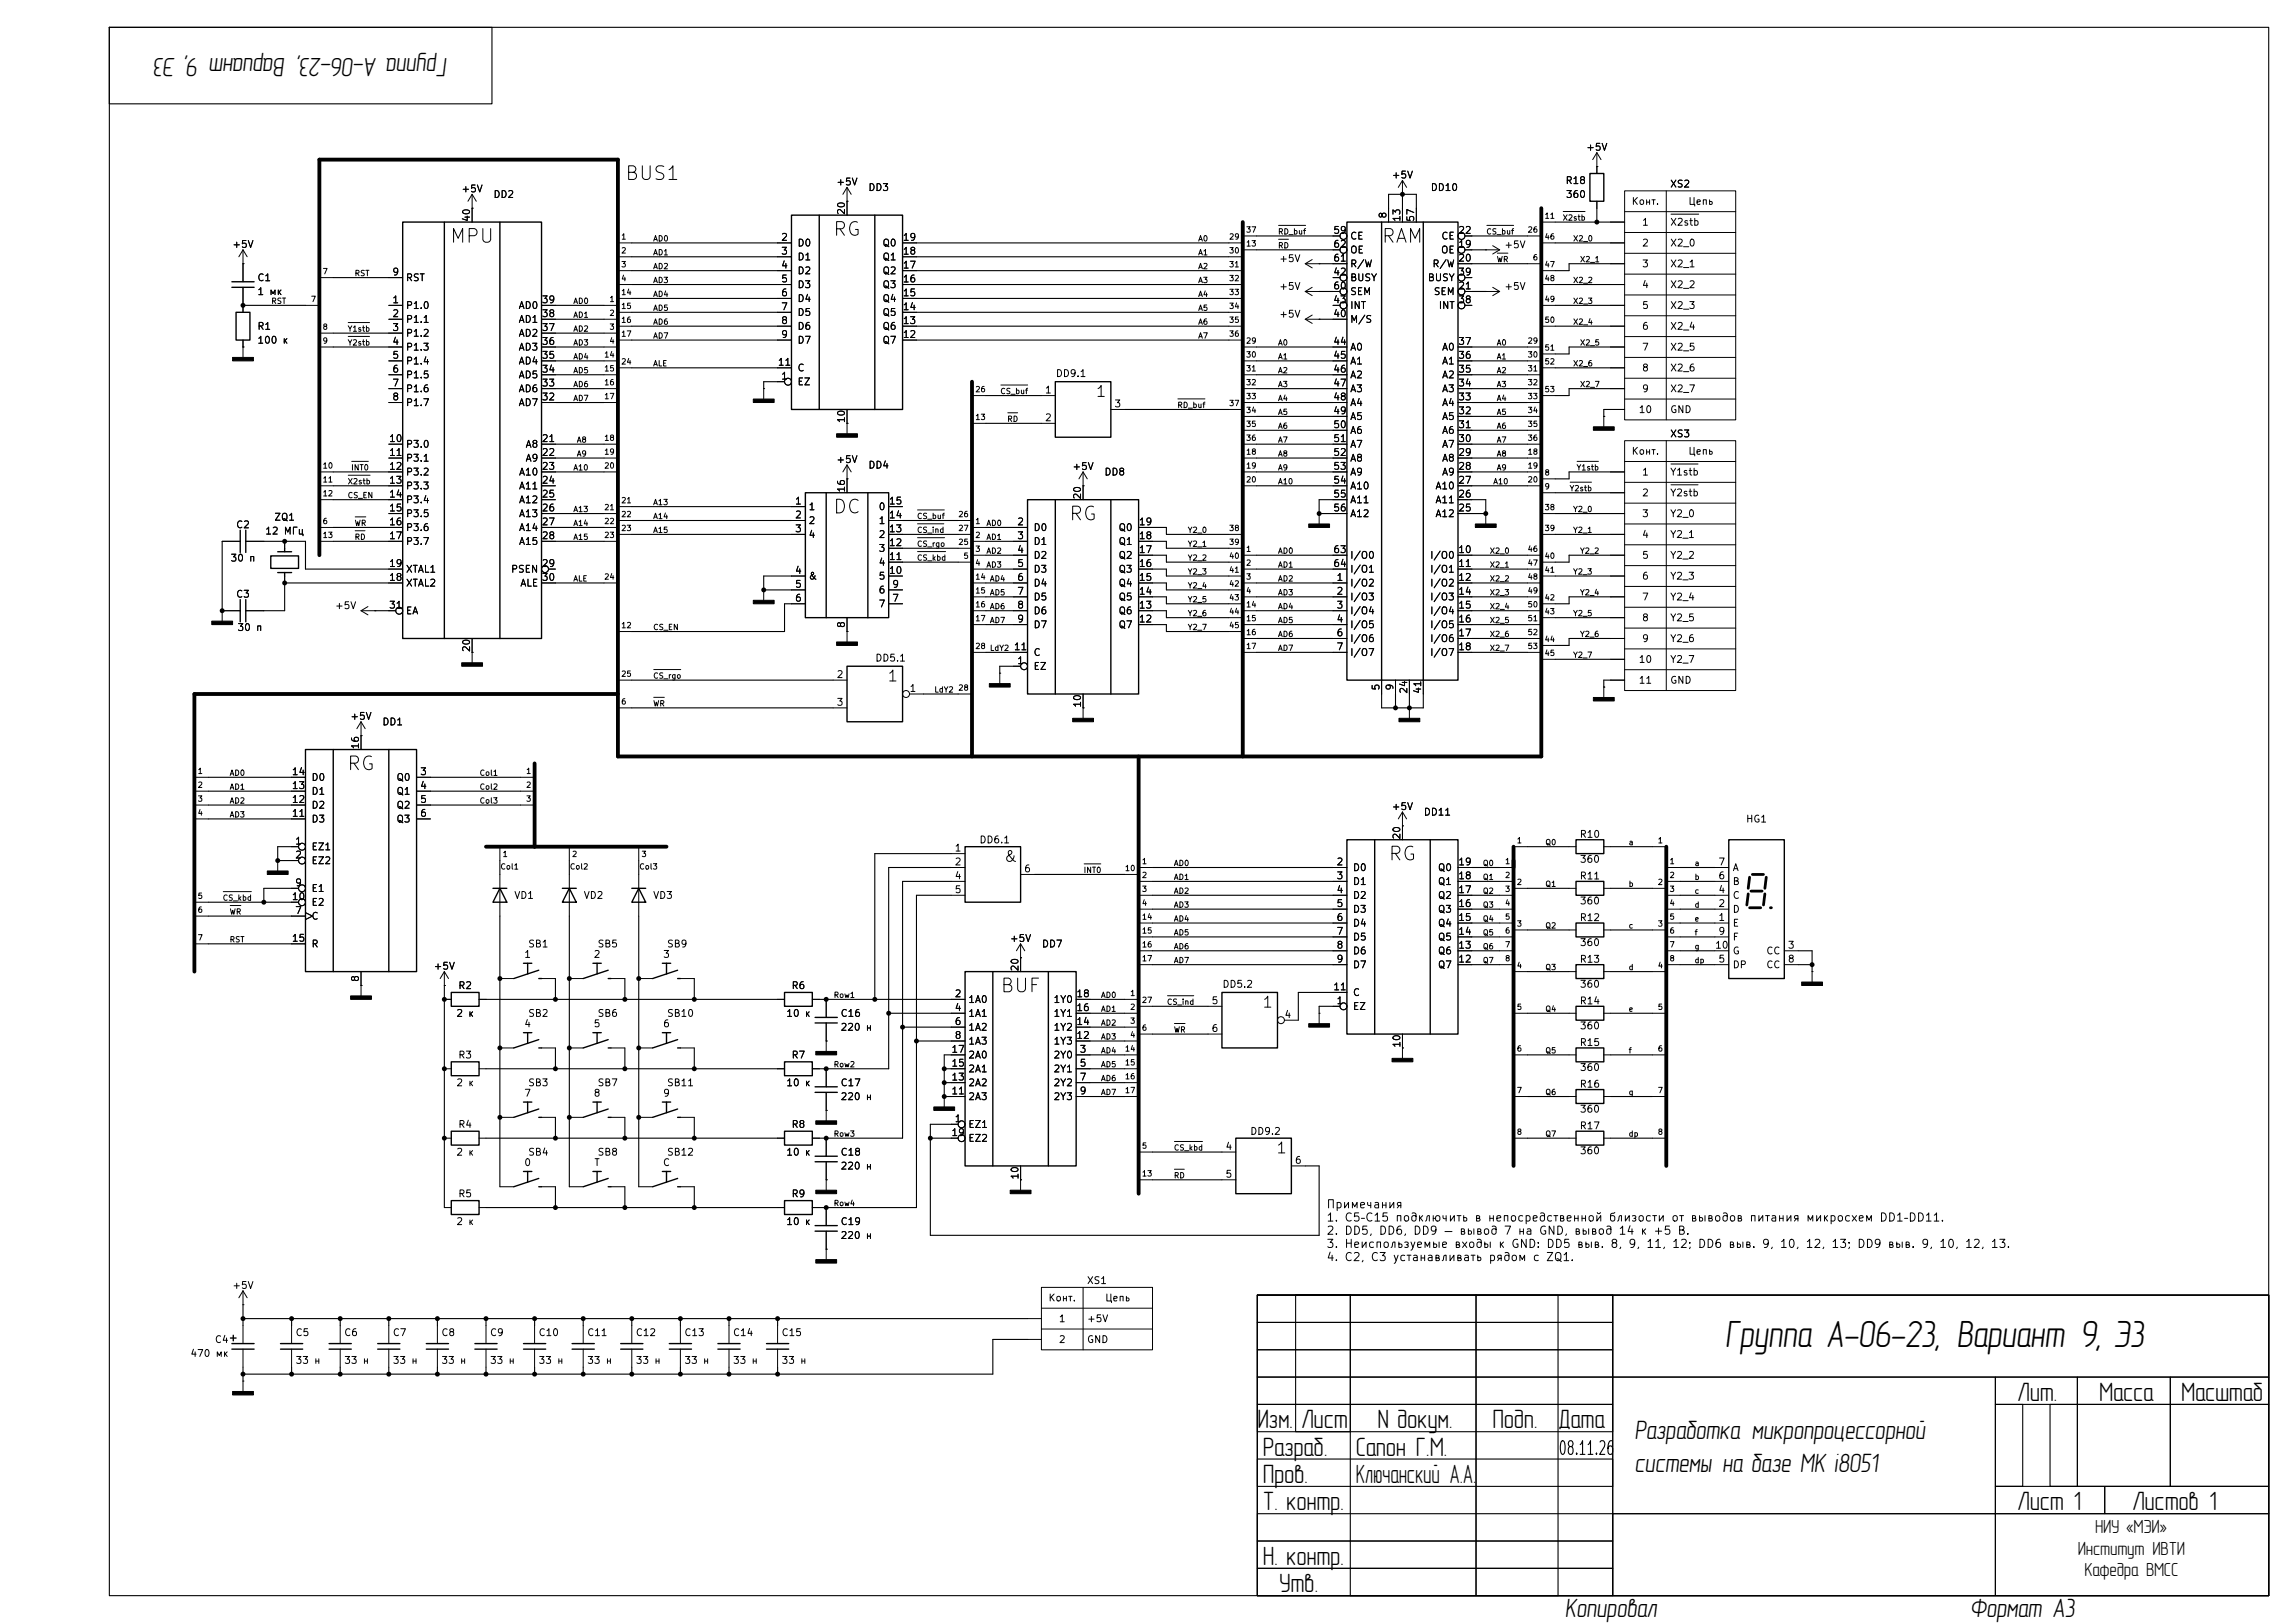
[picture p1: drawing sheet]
<svg xmlns="http://www.w3.org/2000/svg" width="420mm" height="297mm" viewBox="0 0 420 297" stroke-linecap="round" stroke-linejoin="round" font-family="sans-serif">
<defs><g id="words">
<text font-size="7" x="315.5" y="246.5">Группа А-06-23, Вариант 9, Э3</text>
<g font-size="4.9">
<text x="81.9" y="10.6" transform="rotate(-180 81.9 10.6)">Группа А-06-23, Вариант 9, Э3</text>
<text x="369" y="256.4">Лит.</text>
<text x="384" y="256.4">Масса</text>
<text x="399" y="256.4">Масштаб</text>
<text x="230" y="261.4">Изм.</text>
<text x="238" y="261.4">Лист</text>
<text x="252" y="261.4">N докум.</text>
<text x="273" y="261.4">Подп.</text>
<text x="285" y="261.4">Дата</text>
<text x="299" y="263.4">Разработка микропроцессорной</text>
<text x="231" y="266.4">Разраб.</text>
<text x="248" y="266.4">Сапон Г.М.</text>
<text x="299" y="269.4">системы на базе МК i8051</text>
<text x="231" y="271.4">Пров.</text>
<text x="248" y="271.4">Ключанский А.А.</text>
<text x="231" y="276.4">Т. контр.</text>
<text x="369" y="276.4">Лист 1</text>
<text x="390" y="276.4">Листов 1</text>
<text x="231" y="286.4">Н. контр.</text>
<text x="234" y="291.4">Утв.</text>
<text x="286.3" y="295.9">Копировал</text>
<text x="360.3" y="295.9">Формат А3</text>
</g>
<g font-size="3.5">
<text x="383.3" y="280.5">НИУ «МЭИ»</text>
<text x="380.1" y="284.5">Институт ИВТИ</text>
<text x="381.3" y="288.5">Кафедра ВМСС</text>
</g>
<g font-size="2.5">
<text x="114.2" y="33.6">BUS1</text>
<text x="82.1" y="45.1">MPU</text>
<text x="152.2" y="43.8">RG</text>
<text x="252.5" y="45.1">RAM</text>
<text x="152.2" y="94.6">DC</text>
<text x="195.4" y="95.9">RG</text>
<text x="63.3" y="141.6">RG</text>
<text x="253.8" y="158.1">RG</text>
<text x="182.8" y="182.2">BUF</text>
<text x="285" y="266.9">08.11.26</text>
</g>
<g font-size="2">
<text x="200.3" y="73.1">1</text>
<text x="162.2" y="125.2">1</text>
<text x="183.5" y="158.2">&amp;</text>
<text x="230.7" y="184.9">1</text>
<text x="233.3" y="211.6">1</text>
</g>
<g font-size="1.5">
<text x="242.5" y="221.5">Примечания</text>
<text x="242.5" y="223.9">1. C5–C15 подключить в непосредственной близости от выводов питания микросхем DD1–DD11.</text>
<text x="242.5" y="226.3">2. DD5, DD6, DD9 — вывод 7 на GND, вывод 14 к +5 В.</text>
<text x="242.5" y="228.7">3. Неиспользуемые входы к GND: DD5 выв. 8, 9, 11, 12; DD6 выв. 9, 10, 12, 13; DD9 выв. 9, 10, 12, 13.</text>
<text x="242.5" y="231.2">4. C2, C3 устанавливать рядом с ZQ1.</text>
</g>
<g font-size="1.3">
<text x="290" y="27.9">+5V</text>
<text x="84.3" y="35.5">+5V</text>
<text x="152.9" y="34.2">+5V</text>
<text x="158.7" y="35.3">DD3</text>
<text x="254.5" y="33">+5V</text>
<text x="261.6" y="35.3">DD10</text>
<text x="286.3" y="34">R18</text>
<text x="305.4" y="34.6">XS2</text>
<text x="86.3" y="40.7" transform="rotate(-90 86.3 40.7)">40</text>
<text x="90.2" y="36.5">DD2</text>
<text x="154.9" y="39.4" transform="rotate(-90 154.9 39.4)">20</text>
<text x="253.9" y="40.1" transform="rotate(-90 253.9 40.1)">8</text>
<text x="256.5" y="40.7" transform="rotate(-90 256.5 40.7)">13</text>
<text x="259" y="40.7" transform="rotate(-90 259 40.7)">57</text>
<text x="286.3" y="36.5">360</text>
<text x="298.4" y="37.8">Конт.</text>
<text x="300.3" y="41.6">1</text>
<text x="305.4" y="41.6">X2stb</text>
<text x="308.7" y="37.8">Цепь</text>
<text x="42.4" y="45.7">+5V</text>
<text x="142.8" y="44.4">2</text>
<text x="142.8" y="46.9">3</text>
<text x="145.8" y="45.4">D0</text>
<text x="145.8" y="48">D1</text>
<text x="161.3" y="48">Q1</text>
<text x="161.3" y="45.4">Q0</text>
<text x="165" y="46.9">18</text>
<text x="165" y="44.4">19</text>
<text x="243.8" y="43.1">59</text>
<text x="243.8" y="45.6">62</text>
<text x="246.9" y="44.1">CE</text>
<text x="246.9" y="46.7">OE</text>
<text x="263.5" y="46.7">OE</text>
<text x="263.5" y="44.1">CE</text>
<text x="266.6" y="45.6">19</text>
<text x="266.6" y="43.1">22</text>
<text x="275.1" y="45.7">+5V</text>
<text x="300.3" y="45.4">2</text>
<text x="305.4" y="45.4">X2_0</text>
<text x="47" y="51.8">C1</text>
<text x="71.7" y="50.7">9</text>
<text x="74.1" y="51.8">RST</text>
<text x="142.8" y="49.4">4</text>
<text x="142.8" y="52">5</text>
<text x="145.8" y="50.5">D2</text>
<text x="145.8" y="53">D3</text>
<text x="161.3" y="53">Q3</text>
<text x="161.3" y="50.5">Q2</text>
<text x="165" y="52">16</text>
<text x="165" y="49.4">17</text>
<text x="233.9" y="48.3">+5V</text>
<text x="233.9" y="53.4">+5V</text>
<text x="243.8" y="50.7">42</text>
<text x="243.8" y="53.3">60</text>
<text x="243.8" y="48.2">61</text>
<text x="246.9" y="51.8">BUSY</text>
<text x="246.9" y="49.2">R/W</text>
<text x="261.1" y="51.8">BUSY</text>
<text x="261.9" y="49.2">R/W</text>
<text x="266.6" y="48.2">20</text>
<text x="266.6" y="53.3">21</text>
<text x="266.6" y="50.7">39</text>
<text x="275.1" y="53.4">+5V</text>
<text x="300.3" y="49.2">3</text>
<text x="300.3" y="53">4</text>
<text x="305.4" y="49.2">X2_1</text>
<text x="305.4" y="53">X2_2</text>
<text x="47" y="54.3">1 мк</text>
<text x="71.7" y="55.8">1</text>
<text x="71.7" y="58.3">2</text>
<text x="74.1" y="56.8">P1.0</text>
<text x="74.1" y="59.4">P1.1</text>
<text x="94.8" y="59.4">AD1</text>
<text x="94.8" y="56.8">AD0</text>
<text x="99" y="58.3">38</text>
<text x="99" y="55.8">39</text>
<text x="142.8" y="54.5">6</text>
<text x="142.8" y="57.1">7</text>
<text x="142.8" y="59.6">8</text>
<text x="145.8" y="55.6">D4</text>
<text x="145.8" y="58.1">D5</text>
<text x="161.3" y="58.1">Q5</text>
<text x="161.3" y="55.6">Q4</text>
<text x="165" y="59.6">13</text>
<text x="165" y="57.1">14</text>
<text x="165" y="54.5">15</text>
<text x="233.9" y="58.4">+5V</text>
<text x="243.8" y="58.3">40</text>
<text x="243.8" y="55.8">43</text>
<text x="246.9" y="59.4">M/S</text>
<text x="246.9" y="56.8">INT</text>
<text x="246.9" y="54.3">SEM</text>
<text x="262.2" y="54.3">SEM</text>
<text x="263.1" y="56.8">INT</text>
<text x="266.6" y="55.8">38</text>
<text x="300.3" y="56.8">5</text>
<text x="305.4" y="56.8">X2_3</text>
<text x="47" y="60.7">R1</text>
<text x="47" y="63.2">100 к</text>
<text x="71.7" y="60.9">3</text>
<text x="71.7" y="63.4">4</text>
<text x="71.7" y="66">5</text>
<text x="74.1" y="61.9">P1.2</text>
<text x="74.1" y="64.5">P1.3</text>
<text x="94.8" y="64.5">AD3</text>
<text x="94.8" y="61.9">AD2</text>
<text x="99" y="66">35</text>
<text x="99" y="63.4">36</text>
<text x="99" y="60.9">37</text>
<text x="142.8" y="62.1">9</text>
<text x="145.8" y="60.7">D6</text>
<text x="145.8" y="63.2">D7</text>
<text x="161.3" y="63.2">Q7</text>
<text x="161.3" y="60.7">Q6</text>
<text x="165" y="62.1">12</text>
<text x="243.8" y="63.4">44</text>
<text x="243.8" y="66">45</text>
<text x="246.9" y="64.5">A0</text>
<text x="263.7" y="64.5">A0</text>
<text x="266.6" y="66">36</text>
<text x="266.6" y="63.4">37</text>
<text x="300.3" y="60.7">6</text>
<text x="300.3" y="64.5">7</text>
<text x="305.4" y="60.7">X2_4</text>
<text x="305.4" y="64.5">X2_5</text>
<text x="71.7" y="68.5">6</text>
<text x="71.7" y="71">7</text>
<text x="74.1" y="67">P1.4</text>
<text x="74.1" y="69.5">P1.5</text>
<text x="94.8" y="69.5">AD5</text>
<text x="94.8" y="67">AD4</text>
<text x="99" y="71">33</text>
<text x="99" y="68.5">34</text>
<text x="142.2" y="67.2">11</text>
<text x="142.8" y="69.8">1</text>
<text x="145.8" y="70.8">EZ</text>
<text x="145.8" y="68.3">C</text>
<text x="193" y="69.3">DD9.1</text>
<text x="243.8" y="68.5">46</text>
<text x="243.8" y="71">47</text>
<text x="246.9" y="67">A1</text>
<text x="246.9" y="69.5">A2</text>
<text x="263.7" y="69.5">A2</text>
<text x="263.7" y="67">A1</text>
<text x="266.6" y="71">34</text>
<text x="266.6" y="68.5">35</text>
<text x="300.3" y="68.3">8</text>
<text x="305.4" y="68.3">X2_6</text>
<text x="71.7" y="73.6">8</text>
<text x="74.1" y="72.1">P1.6</text>
<text x="74.1" y="74.6">P1.7</text>
<text x="94.8" y="74.6">AD7</text>
<text x="94.8" y="72.1">AD6</text>
<text x="99" y="73.6">32</text>
<text x="154.9" y="77.5" transform="rotate(-90 154.9 77.5)">10</text>
<text x="191" y="72.3">1</text>
<text x="191" y="77.4">2</text>
<text x="203.7" y="74.8">3</text>
<text x="243.8" y="73.6">48</text>
<text x="243.8" y="76.1">49</text>
<text x="246.9" y="72.1">A3</text>
<text x="246.9" y="74.6">A4</text>
<text x="246.9" y="77.2">A5</text>
<text x="263.7" y="77.2">A5</text>
<text x="263.7" y="74.6">A4</text>
<text x="263.7" y="72.1">A3</text>
<text x="266.6" y="76.1">32</text>
<text x="266.6" y="73.6">33</text>
<text x="299.7" y="75.9">10</text>
<text x="300.3" y="72.1">9</text>
<text x="305.4" y="72.1">X2_7</text>
<text x="305.4" y="75.9">GND</text>
<text x="71.1" y="81.2">10</text>
<text x="71.1" y="83.7">11</text>
<text x="74.1" y="82.2">P3.0</text>
<text x="96" y="82.2">A8</text>
<text x="99" y="81.2">21</text>
<text x="99" y="83.7">22</text>
<text x="243.8" y="78.7">50</text>
<text x="243.8" y="81.2">51</text>
<text x="243.8" y="83.7">52</text>
<text x="246.9" y="79.7">A6</text>
<text x="246.9" y="82.2">A7</text>
<text x="263.7" y="82.2">A7</text>
<text x="263.7" y="79.7">A6</text>
<text x="266.6" y="83.7">29</text>
<text x="266.6" y="81.2">30</text>
<text x="266.6" y="78.7">31</text>
<text x="298.4" y="83.5">Конт.</text>
<text x="305.4" y="80.3">XS3</text>
<text x="308.7" y="83.5">Цепь</text>
<text x="71.1" y="86.3">12</text>
<text x="71.1" y="88.8">13</text>
<text x="74.1" y="84.8">P3.1</text>
<text x="74.1" y="87.3">P3.2</text>
<text x="74.1" y="89.9">P3.3</text>
<text x="94.8" y="87.3">A10</text>
<text x="94.8" y="89.9">A11</text>
<text x="96" y="84.8">A9</text>
<text x="99" y="86.3">23</text>
<text x="99" y="88.8">24</text>
<text x="152.9" y="85">+5V</text>
<text x="158.7" y="86.1">DD4</text>
<text x="196.1" y="86.3">+5V</text>
<text x="201.9" y="87.3">DD8</text>
<text x="243.8" y="86.3">53</text>
<text x="243.8" y="88.8">54</text>
<text x="246.9" y="84.8">A8</text>
<text x="246.9" y="87.3">A9</text>
<text x="246.9" y="89.9">A10</text>
<text x="262.5" y="89.9">A10</text>
<text x="263.7" y="87.3">A9</text>
<text x="263.7" y="84.8">A8</text>
<text x="266.6" y="88.8">27</text>
<text x="266.6" y="86.3">28</text>
<text x="300.3" y="87.3">1</text>
<text x="305.4" y="87.3">Y1stb</text>
<text x="50.1" y="95.6">ZQ1</text>
<text x="71.1" y="91.4">14</text>
<text x="71.1" y="93.9">15</text>
<text x="74.1" y="92.4">P3.4</text>
<text x="74.1" y="94.9">P3.5</text>
<text x="94.8" y="92.4">A12</text>
<text x="94.8" y="94.9">A13</text>
<text x="99" y="91.4">25</text>
<text x="99" y="93.9">26</text>
<text x="145.3" y="92.6">1</text>
<text x="145.3" y="95.2">2</text>
<text x="147.8" y="93.7">1</text>
<text x="154.9" y="90.2" transform="rotate(-90 154.9 90.2)">16</text>
<text x="160.6" y="93.7">0</text>
<text x="162.5" y="95.2">14</text>
<text x="162.5" y="92.6">15</text>
<text x="198" y="91.5" transform="rotate(-90 198 91.5)">20</text>
<text x="243.8" y="91.4">55</text>
<text x="243.8" y="93.9">56</text>
<text x="246.9" y="92.4">A11</text>
<text x="246.9" y="94.9">A12</text>
<text x="262.5" y="94.9">A12</text>
<text x="262.5" y="92.4">A11</text>
<text x="266.6" y="93.9">25</text>
<text x="266.6" y="91.4">26</text>
<text x="300.3" y="91.1">2</text>
<text x="300.3" y="94.9">3</text>
<text x="305.4" y="91.1">Y2stb</text>
<text x="305.4" y="94.9">Y2_0</text>
<text x="43.1" y="97">C2</text>
<text x="48.4" y="98.1">12 МГц</text>
<text x="71.1" y="96.4">16</text>
<text x="71.1" y="99">17</text>
<text x="74.1" y="97.5">P3.6</text>
<text x="74.1" y="100">P3.7</text>
<text x="94.8" y="97.5">A14</text>
<text x="94.8" y="100">A15</text>
<text x="99" y="96.4">27</text>
<text x="99" y="99">28</text>
<text x="145.3" y="97.7">3</text>
<text x="147.8" y="96.2">2</text>
<text x="147.8" y="98.8">4</text>
<text x="160.6" y="101.3">3</text>
<text x="160.6" y="98.8">2</text>
<text x="160.6" y="96.2">1</text>
<text x="162.5" y="100.2">12</text>
<text x="162.5" y="97.7">13</text>
<text x="186" y="96.4">2</text>
<text x="186" y="99">3</text>
<text x="186" y="101.5">4</text>
<text x="188.9" y="97.5">D0</text>
<text x="188.9" y="100">D1</text>
<text x="204.5" y="100">Q1</text>
<text x="204.5" y="97.5">Q0</text>
<text x="208.2" y="101.5">17</text>
<text x="208.2" y="99">18</text>
<text x="208.2" y="96.4">19</text>
<text x="243.8" y="101.5">63</text>
<text x="266.6" y="101.5">10</text>
<text x="300.3" y="98.8">4</text>
<text x="305.4" y="98.8">Y2_1</text>
<text x="42.1" y="103.1">30 п</text>
<text x="71.1" y="106.6">18</text>
<text x="71.1" y="104.1">19</text>
<text x="74.1" y="107.6">XTAL2</text>
<text x="74.1" y="105.1">XTAL1</text>
<text x="93.4" y="105.1">PSEN</text>
<text x="95.1" y="107.6">ALE</text>
<text x="99" y="104.1">29</text>
<text x="99" y="106.6">30</text>
<text x="145.3" y="105.3">4</text>
<text x="145.3" y="107.9">5</text>
<text x="147.8" y="106.4">&amp;</text>
<text x="160.6" y="106.4">5</text>
<text x="160.6" y="103.8">4</text>
<text x="162.5" y="105.3">10</text>
<text x="162.5" y="102.8">11</text>
<text x="163.1" y="107.9">9</text>
<text x="186" y="104.1">5</text>
<text x="186" y="106.6">6</text>
<text x="188.9" y="102.6">D2</text>
<text x="188.9" y="105.1">D3</text>
<text x="188.9" y="107.6">D4</text>
<text x="204.5" y="107.6">Q4</text>
<text x="204.5" y="105.1">Q3</text>
<text x="204.5" y="102.6">Q2</text>
<text x="208.2" y="106.6">15</text>
<text x="208.2" y="104.1">16</text>
<text x="243.8" y="104.1">64</text>
<text x="244.4" y="106.6">1</text>
<text x="246.9" y="107.6">I/O2</text>
<text x="246.9" y="102.6">I/O0</text>
<text x="246.9" y="105.1">I/O1</text>
<text x="261.5" y="102.6">I/O0</text>
<text x="261.5" y="105.1">I/O1</text>
<text x="261.5" y="107.6">I/O2</text>
<text x="266.6" y="104.1">11</text>
<text x="266.6" y="106.6">12</text>
<text x="300.3" y="102.6">5</text>
<text x="300.3" y="106.4">6</text>
<text x="305.4" y="102.6">Y2_2</text>
<text x="305.4" y="106.4">Y2_3</text>
<text x="43.1" y="109.7">C3</text>
<text x="61.2" y="111.8">+5V</text>
<text x="71.1" y="111.7">31</text>
<text x="74.1" y="112.7">EA</text>
<text x="145.3" y="110.4">6</text>
<text x="160.6" y="111.5">7</text>
<text x="160.6" y="108.9">6</text>
<text x="163.1" y="110.4">7</text>
<text x="186" y="109.1">7</text>
<text x="186" y="111.7">8</text>
<text x="188.9" y="110.2">D5</text>
<text x="188.9" y="112.7">D6</text>
<text x="204.5" y="112.7">Q6</text>
<text x="204.5" y="110.2">Q5</text>
<text x="208.2" y="111.7">13</text>
<text x="208.2" y="109.1">14</text>
<text x="244.4" y="109.1">2</text>
<text x="244.4" y="111.7">3</text>
<text x="246.9" y="110.2">I/O3</text>
<text x="246.9" y="112.7">I/O4</text>
<text x="261.5" y="110.2">I/O3</text>
<text x="261.5" y="112.7">I/O4</text>
<text x="266.6" y="109.1">14</text>
<text x="266.6" y="111.7">15</text>
<text x="300.3" y="110.2">7</text>
<text x="300.3" y="114">8</text>
<text x="305.4" y="110.2">Y2_4</text>
<text x="305.4" y="114">Y2_5</text>
<text x="43.3" y="115.8">30 п</text>
<text x="86.3" y="119.4" transform="rotate(-90 86.3 119.4)">20</text>
<text x="154.9" y="115" transform="rotate(-90 154.9 115)">8</text>
<text x="185.4" y="119.3">11</text>
<text x="186" y="114.2">9</text>
<text x="188.9" y="115.3">D7</text>
<text x="204.5" y="115.3">Q7</text>
<text x="208.2" y="114.2">12</text>
<text x="244.4" y="114.2">4</text>
<text x="244.4" y="116.8">6</text>
<text x="244.4" y="119.3">7</text>
<text x="246.9" y="115.3">I/O5</text>
<text x="246.9" y="117.8">I/O6</text>
<text x="261.5" y="115.3">I/O5</text>
<text x="261.5" y="117.8">I/O6</text>
<text x="266.6" y="114.2">16</text>
<text x="266.6" y="116.8">17</text>
<text x="266.6" y="119.3">18</text>
<text x="300.3" y="117.8">9</text>
<text x="305.4" y="117.8">Y2_6</text>
<text x="152.9" y="124.4">2</text>
<text x="160" y="121.4">DD5.1</text>
<text x="186" y="121.8">1</text>
<text x="188.9" y="122.9">EZ</text>
<text x="188.9" y="120.3">C</text>
<text x="246.9" y="120.3">I/O7</text>
<text x="261.5" y="120.3">I/O7</text>
<text x="299.7" y="121.6">10</text>
<text x="299.7" y="125.4">11</text>
<text x="305.4" y="121.6">Y2_7</text>
<text x="305.4" y="125.4">GND</text>
<text x="152.9" y="129.5">3</text>
<text x="166.3" y="126.9">1</text>
<text x="198" y="129.6" transform="rotate(-90 198 129.6)">10</text>
<text x="252.6" y="126.5" transform="rotate(-90 252.6 126.5)">5</text>
<text x="255.2" y="126.5" transform="rotate(-90 255.2 126.5)">9</text>
<text x="257.7" y="127.1" transform="rotate(-90 257.7 127.1)">24</text>
<text x="260.3" y="127.1" transform="rotate(-90 260.3 127.1)">41</text>
<text x="64" y="132">+5V</text>
<text x="66" y="137.2" transform="rotate(-90 66 137.2)">16</text>
<text x="69.8" y="133">DD1</text>
<text x="53.3" y="142.2">14</text>
<text x="56.9" y="143.2">D0</text>
<text x="72.4" y="143.2">Q0</text>
<text x="76.7" y="142.2">3</text>
<text x="53.3" y="149.8">11</text>
<text x="53.3" y="147.2">12</text>
<text x="53.3" y="144.7">13</text>
<text x="56.9" y="148.3">D2</text>
<text x="56.9" y="145.7">D1</text>
<text x="72.4" y="145.7">Q1</text>
<text x="72.4" y="148.3">Q2</text>
<text x="76.7" y="144.7">4</text>
<text x="76.7" y="147.2">5</text>
<text x="76.7" y="149.8">6</text>
<text x="254.5" y="148.5">+5V</text>
<text x="260.3" y="149.6">DD11</text>
<text x="53.9" y="154.9">1</text>
<text x="56.9" y="155.9">EZ1</text>
<text x="56.9" y="150.8">D3</text>
<text x="72.4" y="150.8">Q3</text>
<text x="179.1" y="154.6">DD6.1</text>
<text x="256.5" y="153.7" transform="rotate(-90 256.5 153.7)">20</text>
<text x="288.9" y="153.6">R10</text>
<text x="319.3" y="150.8">HG1</text>
<text x="53.9" y="157.4">2</text>
<text x="56.9" y="158.4">EZ2</text>
<text x="174.5" y="156.1">1</text>
<text x="174.5" y="158.7">2</text>
<text x="174.5" y="161.2">4</text>
<text x="187.2" y="159.9">6</text>
<text x="244.4" y="158.7">2</text>
<text x="244.4" y="161.2">3</text>
<text x="247.4" y="159.7">D0</text>
<text x="262.9" y="159.7">Q0</text>
<text x="266.6" y="161.2">18</text>
<text x="266.6" y="158.7">19</text>
<text x="288.9" y="161.2">R11</text>
<text x="288.9" y="158.2">360</text>
<text x="314.2" y="161.2">6</text>
<text x="314.2" y="158.7">7</text>
<text x="316.8" y="159.7">A</text>
<text x="53.3" y="165">10</text>
<text x="53.9" y="167.6">7</text>
<text x="53.9" y="162.5">9</text>
<text x="56.9" y="163.5">E1</text>
<text x="56.9" y="166.1">E2</text>
<text x="94" y="164.8">VD1</text>
<text x="106.7" y="164.8">VD2</text>
<text x="119.4" y="164.8">VD3</text>
<text x="174.5" y="163.7">5</text>
<text x="244.4" y="163.7">4</text>
<text x="244.4" y="166.3">5</text>
<text x="247.4" y="162.3">D1</text>
<text x="247.4" y="164.8">D2</text>
<text x="247.4" y="167.3">D3</text>
<text x="262.9" y="167.3">Q3</text>
<text x="262.9" y="164.8">Q2</text>
<text x="262.9" y="162.3">Q1</text>
<text x="266.6" y="166.3">16</text>
<text x="266.6" y="163.7">17</text>
<text x="288.9" y="165.8">360</text>
<text x="314.2" y="166.3">2</text>
<text x="314.2" y="163.7">4</text>
<text x="316.8" y="167.3">D</text>
<text x="316.8" y="164.8">C</text>
<text x="316.8" y="162.3">B</text>
<text x="53.3" y="172.6">15</text>
<text x="56.9" y="168.6">C</text>
<text x="56.9" y="173.7">R</text>
<text x="96.5" y="173.7">SB1</text>
<text x="109.2" y="173.7">SB5</text>
<text x="121.9" y="173.7">SB9</text>
<text x="184.6" y="172.7">+5V</text>
<text x="190.5" y="173.7">DD7</text>
<text x="244.4" y="168.8">6</text>
<text x="244.4" y="171.4">7</text>
<text x="244.4" y="173.9">8</text>
<text x="247.4" y="169.9">D4</text>
<text x="247.4" y="172.4">D5</text>
<text x="262.9" y="172.4">Q5</text>
<text x="262.9" y="169.9">Q4</text>
<text x="266.6" y="173.9">13</text>
<text x="266.6" y="171.4">14</text>
<text x="266.6" y="168.8">15</text>
<text x="288.9" y="168.9">R12</text>
<text x="288.9" y="173.4">360</text>
<text x="313.6" y="173.9">10</text>
<text x="314.2" y="168.8">1</text>
<text x="314.2" y="171.4">9</text>
<text x="316.8" y="169.9">E</text>
<text x="316.8" y="172.4">F</text>
<text x="326.9" y="173.9">3</text>
<text x="66" y="179.8" transform="rotate(-90 66 179.8)">8</text>
<text x="79.2" y="177.7">+5V</text>
<text x="95.8" y="175.6">1</text>
<text x="108.5" y="175.6">2</text>
<text x="121.2" y="175.6">3</text>
<text x="186.6" y="177.9" transform="rotate(-90 186.6 177.9)">20</text>
<text x="244.4" y="176.4">9</text>
<text x="247.4" y="175">D6</text>
<text x="247.4" y="177.5">D7</text>
<text x="262.9" y="177.5">Q7</text>
<text x="262.9" y="175">Q6</text>
<text x="266.6" y="176.4">12</text>
<text x="288.9" y="176.5">R13</text>
<text x="314.2" y="176.4">5</text>
<text x="316.8" y="177.5">DP</text>
<text x="316.8" y="175">G</text>
<text x="323" y="175">CC</text>
<text x="323" y="177.5">CC</text>
<text x="326.9" y="176.4">8</text>
<text x="83.7" y="181.3">R2</text>
<text x="144.7" y="181.3">R6</text>
<text x="174.5" y="182.8">2</text>
<text x="174.5" y="185.3">4</text>
<text x="177" y="183.8">1A0</text>
<text x="192.6" y="183.8">1Y0</text>
<text x="196.8" y="185.3">16</text>
<text x="196.8" y="182.8">18</text>
<text x="221.5" y="184.1">5</text>
<text x="223.5" y="181.1">DD5.2</text>
<text x="243.8" y="181.5">11</text>
<text x="244.4" y="184.1">1</text>
<text x="247.4" y="185.1">EZ</text>
<text x="247.4" y="182.6">C</text>
<text x="288.9" y="184.1">R14</text>
<text x="288.9" y="181">360</text>
<text x="83.4" y="186.4">2 к</text>
<text x="95.8" y="188.3">4</text>
<text x="96.5" y="186.4">SB2</text>
<text x="108.5" y="188.3">5</text>
<text x="109.2" y="186.4">SB6</text>
<text x="121.2" y="188.3">6</text>
<text x="121.9" y="186.4">SB10</text>
<text x="143.7" y="186.4">10 к</text>
<text x="153.7" y="186.4">C16</text>
<text x="153.7" y="188.9">220 н</text>
<text x="174.5" y="187.9">6</text>
<text x="174.5" y="190.4">8</text>
<text x="177" y="186.4">1A1</text>
<text x="177" y="188.9">1A2</text>
<text x="177" y="191.5">1A3</text>
<text x="192.6" y="191.5">1Y3</text>
<text x="192.6" y="188.9">1Y2</text>
<text x="192.6" y="186.4">1Y1</text>
<text x="196.8" y="190.4">12</text>
<text x="196.8" y="187.9">14</text>
<text x="221.5" y="189.1">6</text>
<text x="234.9" y="186.6">4</text>
<text x="256.5" y="191.8" transform="rotate(-90 256.5 191.8)">10</text>
<text x="288.9" y="191.7">R15</text>
<text x="288.9" y="188.7">360</text>
<text x="83.7" y="194">R3</text>
<text x="144.7" y="194">R7</text>
<text x="173.9" y="195.5">15</text>
<text x="173.9" y="193">17</text>
<text x="177" y="196.5">2A1</text>
<text x="177" y="194">2A0</text>
<text x="192.6" y="194">2Y0</text>
<text x="192.6" y="196.5">2Y1</text>
<text x="197.4" y="193">3</text>
<text x="197.4" y="195.5">5</text>
<text x="288.9" y="196.3">360</text>
<text x="83.4" y="199.1">2 к</text>
<text x="95.8" y="201">7</text>
<text x="96.5" y="199.1">SB3</text>
<text x="108.5" y="201">8</text>
<text x="109.2" y="199.1">SB7</text>
<text x="121.2" y="201">9</text>
<text x="121.9" y="199.1">SB11</text>
<text x="143.7" y="199.1">10 к</text>
<text x="153.7" y="199.1">C17</text>
<text x="153.7" y="201.6">220 н</text>
<text x="173.9" y="200.6">11</text>
<text x="173.9" y="198">13</text>
<text x="177" y="201.6">2A3</text>
<text x="177" y="199.1">2A2</text>
<text x="192.6" y="199.1">2Y2</text>
<text x="192.6" y="201.6">2Y3</text>
<text x="197.4" y="198">7</text>
<text x="197.4" y="200.6">9</text>
<text x="288.9" y="199.3">R16</text>
<text x="288.9" y="203.9">360</text>
<text x="83.7" y="206.7">R4</text>
<text x="144.7" y="206.7">R8</text>
<text x="173.9" y="208.2">19</text>
<text x="174.5" y="205.7">1</text>
<text x="177" y="206.7">EZ1</text>
<text x="177" y="209.2">EZ2</text>
<text x="228.6" y="208">DD9.2</text>
<text x="288.9" y="207">R17</text>
<text x="83.4" y="211.8">2 к</text>
<text x="95.8" y="213.7">0</text>
<text x="96.5" y="211.8">SB4</text>
<text x="108.6" y="213.7">Т</text>
<text x="109.2" y="211.8">SB8</text>
<text x="121.2" y="213.7">С</text>
<text x="121.9" y="211.8">SB12</text>
<text x="143.7" y="211.8">10 к</text>
<text x="153.7" y="211.8">C18</text>
<text x="153.7" y="214.3">220 н</text>
<text x="186.6" y="216" transform="rotate(-90 186.6 216)">10</text>
<text x="224.1" y="210.7">4</text>
<text x="224.1" y="215.8">5</text>
<text x="236.8" y="213.3">6</text>
<text x="288.9" y="211.5">360</text>
<text x="83.7" y="219.4">R5</text>
<text x="144.7" y="219.4">R9</text>
<text x="83.4" y="224.5">2 к</text>
<text x="143.7" y="224.5">10 к</text>
<text x="153.7" y="224.5">C19</text>
<text x="153.7" y="227">220 н</text>
<text x="42.4" y="236.2">+5V</text>
<text x="191.7" y="238.5">Конт.</text>
<text x="198.7" y="235.3">XS1</text>
<text x="202" y="238.5">Цепь</text>
<text x="54" y="244.8">C5</text>
<text x="62.8" y="244.8">C6</text>
<text x="71.7" y="244.8">C7</text>
<text x="80.6" y="244.8">C8</text>
<text x="89.5" y="244.8">C9</text>
<text x="98.4" y="244.8">C10</text>
<text x="107.3" y="244.8">C11</text>
<text x="116.2" y="244.8">C12</text>
<text x="125.1" y="244.8">C13</text>
<text x="134" y="244.8">C14</text>
<text x="142.9" y="244.8">C15</text>
<text x="193.6" y="242.3">1</text>
<text x="198.7" y="242.3">+5V</text>
<text x="34.7" y="248.6">470 мк</text>
<text x="39.2" y="246.1">C4</text>
<text x="54" y="249.9">33 н</text>
<text x="62.8" y="249.9">33 н</text>
<text x="71.7" y="249.9">33 н</text>
<text x="80.6" y="249.9">33 н</text>
<text x="89.5" y="249.9">33 н</text>
<text x="98.4" y="249.9">33 н</text>
<text x="107.3" y="249.9">33 н</text>
<text x="116.2" y="249.9">33 н</text>
<text x="125.1" y="249.9">33 н</text>
<text x="134" y="249.9">33 н</text>
<text x="142.9" y="249.9">33 н</text>
<text x="193.6" y="246.1">2</text>
<text x="198.7" y="246.1">GND</text>
</g>
<g font-size="1">
<text x="282.4" y="40.3">11</text>
<text x="285.8" y="40.6">X2stb</text>
<text x="113.5" y="46.6">2</text>
<text x="113.5" y="44.1">1</text>
<text x="119.4" y="44.4">AD0</text>
<text x="119.4" y="47">AD1</text>
<text x="219.1" y="44.4">A0</text>
<text x="219.1" y="47">A1</text>
<text x="224.7" y="44.1">29</text>
<text x="224.7" y="46.6">30</text>
<text x="227.8" y="45.3">13</text>
<text x="227.8" y="42.8">37</text>
<text x="233.7" y="45.7">RD</text>
<text x="233.7" y="43.1">RD_buf</text>
<text x="271.8" y="43.1">CS_buf</text>
<text x="279.3" y="42.8">26</text>
<text x="280.3" y="47.9">6</text>
<text x="282.4" y="44.1">46</text>
<text x="287.7" y="44.4">X2_0</text>
<text x="58.9" y="50.4">7</text>
<text x="64.8" y="50.8">RST</text>
<text x="113.5" y="51.7">4</text>
<text x="113.5" y="49.2">3</text>
<text x="119.4" y="49.5">AD2</text>
<text x="119.4" y="52">AD3</text>
<text x="219.1" y="52">A3</text>
<text x="219.1" y="49.5">A2</text>
<text x="224.7" y="51.7">32</text>
<text x="224.7" y="49.2">31</text>
<text x="273.7" y="48.2">WR</text>
<text x="282.4" y="49.2">47</text>
<text x="282.4" y="51.7">48</text>
<text x="287.7" y="52">X2_2</text>
<text x="288.9" y="48.2">X2_1</text>
<text x="49.5" y="55.8">RST</text>
<text x="56.8" y="55.5">7</text>
<text x="104.8" y="58.4">AD1</text>
<text x="104.8" y="55.8">AD0</text>
<text x="111.4" y="58">2</text>
<text x="111.4" y="55.5">1</text>
<text x="113.5" y="54.2">14</text>
<text x="113.5" y="56.8">15</text>
<text x="113.5" y="59.3">16</text>
<text x="119.4" y="54.6">AD4</text>
<text x="119.4" y="57.1">AD5</text>
<text x="119.4" y="59.7">AD6</text>
<text x="219.1" y="54.6">A4</text>
<text x="219.1" y="59.7">A6</text>
<text x="219.1" y="57.1">A5</text>
<text x="224.7" y="59.3">35</text>
<text x="224.7" y="56.8">34</text>
<text x="224.7" y="54.2">33</text>
<text x="282.4" y="59.3">50</text>
<text x="282.4" y="55.5">49</text>
<text x="287.7" y="59.7">X2_4</text>
<text x="287.7" y="55.8">X2_3</text>
<text x="58.9" y="60.6">8</text>
<text x="58.9" y="63.1">9</text>
<text x="63.5" y="63.5">Y2stb</text>
<text x="63.5" y="60.9">Y1stb</text>
<text x="104.8" y="60.9">AD2</text>
<text x="104.8" y="63.5">AD3</text>
<text x="110.4" y="65.7">14</text>
<text x="111.4" y="60.6">3</text>
<text x="111.4" y="63.1">4</text>
<text x="113.5" y="61.9">17</text>
<text x="119.4" y="62.2">AD7</text>
<text x="219.1" y="62.2">A7</text>
<text x="224.7" y="61.9">36</text>
<text x="227.8" y="65.7">30</text>
<text x="227.8" y="63.1">29</text>
<text x="233.7" y="63.5">A0</text>
<text x="273.7" y="63.5">A0</text>
<text x="279.3" y="63.1">29</text>
<text x="279.3" y="65.7">30</text>
<text x="282.4" y="64.4">51</text>
<text x="288.9" y="63.5">X2_5</text>
<text x="104.8" y="71.1">AD6</text>
<text x="104.8" y="68.5">AD5</text>
<text x="104.8" y="66">AD4</text>
<text x="110.4" y="68.2">15</text>
<text x="110.4" y="70.7">16</text>
<text x="113.5" y="66.9">24</text>
<text x="119.4" y="67.3">ALE</text>
<text x="227.8" y="70.7">32</text>
<text x="227.8" y="68.2">31</text>
<text x="233.7" y="66">A1</text>
<text x="233.7" y="68.5">A2</text>
<text x="233.7" y="71.1">A3</text>
<text x="273.7" y="71.1">A3</text>
<text x="273.7" y="68.5">A2</text>
<text x="273.7" y="66">A1</text>
<text x="279.3" y="70.7">32</text>
<text x="279.3" y="68.2">31</text>
<text x="282.4" y="66.9">52</text>
<text x="287.7" y="67.3">X2_6</text>
<text x="288.9" y="71.1">X2_7</text>
<text x="104.8" y="73.6">AD7</text>
<text x="110.4" y="73.3">17</text>
<text x="178.3" y="77.1">13</text>
<text x="178.3" y="72">26</text>
<text x="182.9" y="72.4">CS_buf</text>
<text x="184.2" y="77.4">RD</text>
<text x="215.3" y="74.9">RD_buf</text>
<text x="224.7" y="74.6">37</text>
<text x="227.8" y="75.8">34</text>
<text x="227.8" y="73.3">33</text>
<text x="233.7" y="76.2">A5</text>
<text x="233.7" y="73.6">A4</text>
<text x="273.7" y="73.6">A4</text>
<text x="273.7" y="76.2">A5</text>
<text x="279.3" y="75.8">34</text>
<text x="279.3" y="73.3">33</text>
<text x="282.4" y="72">53</text>
<text x="105.4" y="83.8">A9</text>
<text x="105.4" y="81.2">A8</text>
<text x="110.4" y="83.4">19</text>
<text x="110.4" y="80.9">18</text>
<text x="227.8" y="83.4">18</text>
<text x="227.8" y="80.9">36</text>
<text x="227.8" y="78.4">35</text>
<text x="233.7" y="78.7">A6</text>
<text x="233.7" y="81.2">A7</text>
<text x="233.7" y="83.8">A8</text>
<text x="273.7" y="78.7">A6</text>
<text x="273.7" y="81.2">A7</text>
<text x="273.7" y="83.8">A8</text>
<text x="279.3" y="80.9">36</text>
<text x="279.3" y="78.4">35</text>
<text x="279.3" y="83.4">18</text>
<text x="58.9" y="88.5">11</text>
<text x="58.9" y="86">10</text>
<text x="63.5" y="88.9">X2stb</text>
<text x="64.1" y="86.3">INT0</text>
<text x="104.8" y="86.3">A10</text>
<text x="110.4" y="86">20</text>
<text x="227.8" y="86">19</text>
<text x="227.8" y="88.5">20</text>
<text x="233.7" y="86.3">A9</text>
<text x="233.7" y="88.9">A10</text>
<text x="273.1" y="88.9">A10</text>
<text x="273.7" y="86.3">A9</text>
<text x="279.3" y="88.5">20</text>
<text x="279.3" y="86">19</text>
<text x="282.4" y="87.3">8</text>
<text x="282.4" y="89.8">9</text>
<text x="288.3" y="86.3">Y1stb</text>
<text x="58.9" y="91.1">12</text>
<text x="63.5" y="91.4">CS_EN</text>
<text x="104.8" y="93.9">A13</text>
<text x="110.4" y="93.6">21</text>
<text x="113.5" y="94.9">22</text>
<text x="113.5" y="92.3">21</text>
<text x="119.4" y="95.2">A14</text>
<text x="119.4" y="92.7">A13</text>
<text x="167.6" y="95.2">CS_buf</text>
<text x="175.2" y="94.9">26</text>
<text x="282.4" y="93.6">38</text>
<text x="287" y="90.1">Y2stb</text>
<text x="287.7" y="93.9">Y2_0</text>
<text x="58.9" y="98.7">13</text>
<text x="58.9" y="96.1">6</text>
<text x="64.8" y="99">RD</text>
<text x="64.8" y="96.5">WR</text>
<text x="104.8" y="99">A15</text>
<text x="104.8" y="96.5">A14</text>
<text x="110.4" y="98.7">23</text>
<text x="110.4" y="96.1">22</text>
<text x="113.5" y="97.4">23</text>
<text x="119.4" y="97.8">A15</text>
<text x="167.6" y="100.3">CS_rgo</text>
<text x="167.6" y="97.8">CS_ind</text>
<text x="175.2" y="97.4">27</text>
<text x="175.2" y="100">25</text>
<text x="178.3" y="96.1">1</text>
<text x="178.3" y="98.7">2</text>
<text x="178.3" y="101.2">3</text>
<text x="180.3" y="96.5">AD0</text>
<text x="180.3" y="99">AD1</text>
<text x="180.3" y="101.6">AD2</text>
<text x="217.2" y="100.3">Y2_1</text>
<text x="217.2" y="97.8">Y2_0</text>
<text x="224.7" y="97.4">38</text>
<text x="224.7" y="100">39</text>
<text x="227.8" y="101.2">1</text>
<text x="233.7" y="101.6">AD0</text>
<text x="272.4" y="101.6">X2_0</text>
<text x="279.3" y="101.2">46</text>
<text x="282.4" y="97.4">39</text>
<text x="287.7" y="97.8">Y2_1</text>
<text x="288.9" y="101.6">Y2_2</text>
<text x="104.8" y="106.6">ALE</text>
<text x="110.4" y="106.3">24</text>
<text x="167.6" y="102.8">CS_kbd</text>
<text x="176.1" y="102.5">5</text>
<text x="178.3" y="103.8">4</text>
<text x="178.3" y="106.3">14</text>
<text x="180.3" y="104.1">AD3</text>
<text x="181" y="106.6">AD4</text>
<text x="217.2" y="107.9">Y2_4</text>
<text x="217.2" y="105.4">Y2_3</text>
<text x="217.2" y="102.8">Y2_2</text>
<text x="224.7" y="107.6">42</text>
<text x="224.7" y="102.5">40</text>
<text x="224.7" y="105">41</text>
<text x="227.8" y="103.8">2</text>
<text x="227.8" y="106.3">3</text>
<text x="233.7" y="104.1">AD1</text>
<text x="233.7" y="106.6">AD2</text>
<text x="272.4" y="106.6">X2_2</text>
<text x="272.4" y="104.1">X2_1</text>
<text x="279.3" y="103.8">47</text>
<text x="279.3" y="106.3">48</text>
<text x="282.4" y="102.5">40</text>
<text x="282.4" y="105">41</text>
<text x="287.7" y="105.4">Y2_3</text>
<text x="178.3" y="111.4">16</text>
<text x="178.3" y="113.9">17</text>
<text x="178.3" y="108.8">15</text>
<text x="181" y="109.2">AD5</text>
<text x="181" y="111.7">AD6</text>
<text x="217.2" y="113">Y2_6</text>
<text x="217.2" y="110.5">Y2_5</text>
<text x="224.7" y="112.7">44</text>
<text x="224.7" y="110.1">43</text>
<text x="227.8" y="111.4">14</text>
<text x="227.8" y="108.8">4</text>
<text x="227.8" y="113.9">15</text>
<text x="233.7" y="111.7">AD4</text>
<text x="233.7" y="109.2">AD3</text>
<text x="272.4" y="111.7">X2_4</text>
<text x="272.4" y="109.2">X2_3</text>
<text x="279.3" y="111.4">50</text>
<text x="279.3" y="113.9">51</text>
<text x="279.3" y="108.8">49</text>
<text x="282.4" y="110.1">42</text>
<text x="282.4" y="112.7">43</text>
<text x="287.7" y="113">Y2_5</text>
<text x="288.9" y="109.2">Y2_4</text>
<text x="113.5" y="115.2">12</text>
<text x="119.4" y="115.5">CS_EN</text>
<text x="178.3" y="119">28</text>
<text x="181" y="114.3">AD7</text>
<text x="181" y="119.3">LdY2</text>
<text x="217.2" y="115.5">Y2_7</text>
<text x="224.7" y="115.2">45</text>
<text x="227.8" y="119">17</text>
<text x="227.8" y="116.5">16</text>
<text x="233.7" y="114.3">AD5</text>
<text x="233.7" y="116.8">AD6</text>
<text x="233.7" y="119.3">AD7</text>
<text x="272.4" y="119.3">X2_7</text>
<text x="272.4" y="116.8">X2_6</text>
<text x="272.4" y="114.3">X2_5</text>
<text x="279.3" y="119">53</text>
<text x="279.3" y="116.5">52</text>
<text x="282.4" y="117.7">44</text>
<text x="288.9" y="116.8">Y2_6</text>
<text x="113.5" y="124.1">25</text>
<text x="119.4" y="124.4">CS_rgo</text>
<text x="282.4" y="120.3">45</text>
<text x="287.7" y="120.6">Y2_7</text>
<text x="113.5" y="129.2">6</text>
<text x="119.4" y="129.5">WR</text>
<text x="170.8" y="127">LdY2</text>
<text x="175.2" y="126.6">28</text>
<text x="36.1" y="141.9">1</text>
<text x="41.9" y="142.2">AD0</text>
<text x="87.6" y="142.2">Col1</text>
<text x="96.1" y="141.9">1</text>
<text x="36.1" y="146.9">3</text>
<text x="36.1" y="149.5">4</text>
<text x="36.1" y="144.4">2</text>
<text x="41.9" y="147.3">AD2</text>
<text x="41.9" y="144.7">AD1</text>
<text x="41.9" y="149.8">AD3</text>
<text x="87.6" y="147.3">Col3</text>
<text x="87.6" y="144.7">Col2</text>
<text x="96.1" y="144.4">2</text>
<text x="96.1" y="146.9">3</text>
<text x="277.4" y="154.6">1</text>
<text x="282.6" y="154.9">Q0</text>
<text x="297.8" y="154.9">a</text>
<text x="303.1" y="154.6">1</text>
<text x="91.4" y="159.4">Col1</text>
<text x="91.8" y="157.1">1</text>
<text x="104.1" y="159.4">Col2</text>
<text x="104.5" y="157.1">2</text>
<text x="116.8" y="159.4">Col3</text>
<text x="117.2" y="157.1">3</text>
<text x="198.1" y="160">INT0</text>
<text x="205.7" y="159.6">10</text>
<text x="208.8" y="160.9">2</text>
<text x="208.8" y="158.4">1</text>
<text x="214.6" y="161.3">AD1</text>
<text x="214.6" y="158.7">AD0</text>
<text x="271.1" y="161.3">Q1</text>
<text x="271.1" y="158.7">Q0</text>
<text x="275.2" y="158.4">1</text>
<text x="275.2" y="160.9">2</text>
<text x="305.3" y="158.4">1</text>
<text x="305.3" y="160.9">2</text>
<text x="309.9" y="161.3">b</text>
<text x="309.9" y="158.7">a</text>
<text x="36.1" y="164.7">5</text>
<text x="36.1" y="167.3">6</text>
<text x="40.6" y="165.1">CS_kbd</text>
<text x="41.9" y="167.6">WR</text>
<text x="208.8" y="166">4</text>
<text x="208.8" y="163.5">3</text>
<text x="214.6" y="166.3">AD3</text>
<text x="214.6" y="163.8">AD2</text>
<text x="271.1" y="163.8">Q2</text>
<text x="271.1" y="166.3">Q3</text>
<text x="275.2" y="163.5">3</text>
<text x="275.2" y="166">4</text>
<text x="277.4" y="162.2">2</text>
<text x="282.6" y="162.5">Q1</text>
<text x="297.8" y="162.5">b</text>
<text x="303.1" y="162.2">2</text>
<text x="305.3" y="166">4</text>
<text x="305.3" y="163.5">3</text>
<text x="309.9" y="163.8">c</text>
<text x="309.9" y="166.3">d</text>
<text x="36.1" y="172.3">7</text>
<text x="41.9" y="172.7">RST</text>
<text x="208.8" y="168.5">14</text>
<text x="208.8" y="173.6">16</text>
<text x="208.8" y="171.1">15</text>
<text x="214.6" y="171.4">AD5</text>
<text x="214.6" y="168.9">AD4</text>
<text x="214.6" y="174">AD6</text>
<text x="271.1" y="171.4">Q5</text>
<text x="271.1" y="174">Q6</text>
<text x="271.1" y="168.9">Q4</text>
<text x="275.2" y="168.5">5</text>
<text x="275.2" y="171.1">6</text>
<text x="275.2" y="173.6">7</text>
<text x="277.4" y="169.8">3</text>
<text x="282.6" y="170.1">Q2</text>
<text x="297.8" y="170.1">c</text>
<text x="303.1" y="169.8">3</text>
<text x="305.3" y="168.5">5</text>
<text x="305.3" y="171.1">6</text>
<text x="305.3" y="173.6">7</text>
<text x="309.9" y="174">g</text>
<text x="309.9" y="171.4">f</text>
<text x="309.9" y="168.9">e</text>
<text x="208.8" y="176.2">17</text>
<text x="214.6" y="176.5">AD7</text>
<text x="271.1" y="176.5">Q7</text>
<text x="275.2" y="176.2">8</text>
<text x="277.4" y="177.4">4</text>
<text x="282.6" y="177.8">Q3</text>
<text x="297.8" y="177.8">d</text>
<text x="303.1" y="177.4">4</text>
<text x="305.3" y="176.2">8</text>
<text x="309.9" y="176.5">dp</text>
<text x="152.4" y="182.8">Row1</text>
<text x="201.3" y="182.8">AD0</text>
<text x="201.3" y="185.4">AD1</text>
<text x="206.6" y="182.5">1</text>
<text x="206.6" y="185">2</text>
<text x="208.8" y="183.8">27</text>
<text x="213.4" y="184.1">CS_ind</text>
<text x="277.4" y="185">5</text>
<text x="282.6" y="185.4">Q4</text>
<text x="297.8" y="185.4">e</text>
<text x="303.1" y="185">5</text>
<text x="201.3" y="187.9">AD2</text>
<text x="201.3" y="190.5">AD3</text>
<text x="206.6" y="190.1">4</text>
<text x="206.6" y="187.6">3</text>
<text x="208.8" y="188.9">6</text>
<text x="214.6" y="189.2">WR</text>
<text x="152.4" y="195.5">Row2</text>
<text x="201.3" y="193">AD4</text>
<text x="201.3" y="195.5">AD5</text>
<text x="205.7" y="197.7">16</text>
<text x="205.7" y="195.2">15</text>
<text x="205.7" y="192.7">14</text>
<text x="277.4" y="192.7">6</text>
<text x="282.6" y="193">Q5</text>
<text x="297.8" y="193">f</text>
<text x="303.1" y="192.7">6</text>
<text x="201.3" y="200.6">AD7</text>
<text x="201.3" y="198.1">AD6</text>
<text x="205.7" y="200.3">17</text>
<text x="277.4" y="200.3">7</text>
<text x="282.6" y="200.6">Q6</text>
<text x="297.8" y="200.6">g</text>
<text x="303.1" y="200.3">7</text>
<text x="152.4" y="208.2">Row3</text>
<text x="277.4" y="207.9">8</text>
<text x="282.6" y="208.2">Q7</text>
<text x="297.8" y="208.2">dp</text>
<text x="303.1" y="207.9">8</text>
<text x="208.8" y="210.4">5</text>
<text x="208.8" y="215.5">13</text>
<text x="214.6" y="215.9">RD</text>
<text x="214.6" y="210.8">CS_kbd</text>
<text x="152.4" y="220.9">Row4</text>
</g>
</g></defs>
<g fill="none" stroke="#000" stroke-width=".2">
<path d="M20 5h70v14h-70zM20 5h395v287h-395zM254 38.1v-2.5h5.1v2.5M256.5 35.6v2.5M292.1 38.1v2.5M44.4 55.9h11.5M61 50.8h10.1M101.6 55.9h8.9M101.6 58.4h8.9M115.6 44.5h26.6M115.6 47h26.6M115.6 59.7h26.6"/>
<path d="M115.6 57.2h26.6M115.6 54.6h26.6M115.6 52.1h26.6M115.6 49.5h26.6M167.6 44.5h57.2M167.6 47h57.2M167.6 59.7h57.2M167.6 57.2h57.2M167.6 54.6h57.2M167.6 52.1h57.2M167.6 49.5h57.2M229.9 45.7h13.9"/>
<path d="M229.9 43.2h13.9M241.3 48.3h2.5M241.3 53.3h2.5M241.3 58.4h2.5M269.2 45.7h2.6M269.2 48.3h10.2M269.2 43.2h10.2M269.2 53.3h2.6M284.5 44.5h10.1M284.5 59.7h10.1M284.5 52.1h10.1M284.5 40.6h10.1"/>
<path d="M284.5 55.9h10.1M294.6 48.3h-7.6v1.2h-2.5M61 63.5h10.1M61 61h10.1M101.6 71.1h8.9M101.6 73.7h8.9M101.6 68.6h8.9M101.6 66h8.9M101.6 63.5h8.9M101.6 61h8.9M115.6 62.2h26.6M115.6 67.3h26.6"/>
<path d="M142.2 69.9h-2.5v1.2M167.6 62.2h57.2M180.3 77.5h10.2M180.3 72.4h10.2M205.7 74.9h19.1M229.9 71.1h13.9M229.9 73.7h13.9M229.9 68.6h13.9M229.9 66h13.9M229.9 63.5h13.9M229.9 76.2h13.9M229.9 78.7h13.9"/>
<path d="M269.2 71.1h10.2M269.2 73.7h10.2M269.2 68.6h10.2M269.2 66h10.2M269.2 63.5h10.2M269.2 76.2h10.2M269.2 78.7h10.2M284.5 67.3h10.1M294.6 63.5h-7.6v1.3h-2.5M294.6 71.1h-7.6v1.3h-2.5M294.6 74.9h-1.2v1.3M40.6 99.1v12.7"/>
<path d="M48.3 99.1h7.6v5h15.2M61 86.4h10.1M61 91.4h10.1M61 96.5h10.1M61 99.1h10.1M61 88.9h10.1M101.6 86.4h8.9M101.6 96.5h8.9M101.6 99.1h8.9M101.6 94h8.9M101.6 81.3h8.9M101.6 83.8h8.9"/>
<path d="M115.6 97.8h29.2M115.6 95.3h29.2M115.6 92.7h29.2M165.1 97.8h10.2M165.1 95.3h10.2M180.3 96.5h5.1M180.3 99.1h5.1M210.8 96.5h2.6v1.3h11.4M210.8 99.1h2.6v1.2h11.4M229.9 86.4h13.9M229.9 81.3h13.9M229.9 83.8h13.9"/>
<path d="M229.9 88.9h13.9M243.8 91.4h-2.5v2.6h2.5M269.2 86.4h10.2M269.2 91.4h2.6v2.6h-2.6M269.2 81.3h10.2M269.2 83.8h10.2M269.2 88.9h10.2M284.5 97.8h10.1M284.5 94h10.1M284.5 90.2h10.1M294.6 86.4h-7.6v1.2h-2.5M68.6 111.8h2.5"/>
<path d="M71.1 106.7h-19v5.1h-3.8M101.6 106.7h8.9M144.8 105.4h-5.1v2.6h5.1M144.8 110.5h-1.3v5.1h-27.9M165.1 102.9h10.2M165.1 100.3h10.2M180.3 101.6h5.1M180.3 119.4h5.1M180.3 111.8h5.1M180.3 109.2h5.1M180.3 106.7h5.1M180.3 104.1h5.1"/>
<path d="M180.3 114.3h5.1M210.8 101.6h2.6v1.3h11.4M210.8 111.8h2.6v1.2h11.4M210.8 109.2h2.6v1.3h11.4M210.8 106.7h2.6v1.3h11.4M210.8 104.1h2.6v1.3h11.4M210.8 114.3h2.6v1.3h11.4M229.9 101.6h13.9M229.9 119.4h13.9M229.9 111.8h13.9M229.9 109.2h13.9M229.9 106.7h13.9"/>
<path d="M229.9 104.1h13.9M229.9 116.8h13.9M229.9 114.3h13.9M269.2 101.6h10.2M269.2 119.4h10.2M269.2 111.8h10.2M269.2 109.2h10.2M269.2 106.7h10.2M269.2 104.1h10.2M269.2 116.8h10.2M269.2 114.3h10.2M284.5 105.4h10.1"/>
<path d="M284.5 113h10.1M294.6 101.6h-7.6v1.3h-2.5M294.6 109.2h-7.6v1.3h-2.5M294.6 116.8h-7.6v1.3h-2.5M115.6 124.5h36.8M115.6 129.5h36.8M168.9 127h6.4M185.4 121.9h-2.5v1.3M252.7 127v2.5h7.6v-2.5M255.3 127v2.5M257.8 127v2.5M284.5 120.7h10.1"/>
<path d="M294.6 124.5h-1.2v1.2M38.1 142.2h15.2M38.1 144.8h15.2M38.1 147.3h15.2M38.1 149.9h15.2M53.3 154.9h-2.5v2.6h2.5M78.7 142.2h16.5M78.7 144.8h16.5M78.7 147.3h16.5M91.4 157.5v2.5M104.1 157.5v2.5M116.8 157.5v2.5"/>
<path d="M174 156.2h-14v26.7M174 158.8h-11.4v36.8h-12.7M210.8 158.8h33M269.2 158.8h5.1M279.4 154.9h7.6M294.6 154.9h7.7M307.3 158.8h6.4M38.1 165.1h15.2M38.1 167.6h15.2M38.1 172.7h15.2M53.3 162.6h-5v2.5M91.4 167.6v49.6"/>
<path d="M101.6 179.1v3.8M104.1 167.6v49.6M114.3 179.1v3.8M116.8 167.6v49.6M127 179.1v3.8M174 161.3h-8.9v47h-15.2M174 163.8h-6.4v57.2h-17.7M189.2 160h16.5M210.8 161.3h33M210.8 163.8h33M210.8 168.9h33M210.8 166.4h33"/>
<path d="M210.8 176.5h33M210.8 174h33M210.8 171.5h33M269.2 161.3h5.1M269.2 163.8h5.1M269.2 168.9h5.1M269.2 166.4h5.1M269.2 176.5h5.1M269.2 174h5.1M269.2 171.5h5.1M279.4 162.6h7.6M279.4 177.8h7.6"/>
<path d="M279.4 170.2h7.6M294.6 162.6h7.7M294.6 177.8h7.7M294.6 170.2h7.7M307.3 161.3h6.4M307.3 163.8h6.4M307.3 168.9h6.4M307.3 166.4h6.4M307.3 176.5h6.4M307.3 174h6.4M307.3 171.5h6.4M328.9 176.5h2.6"/>
<path d="M328.9 174h2.6v3.8M81.3 180.3v40.7M88.9 182.9h53.3M88.9 195.6h53.3M101.6 191.8v3.8M114.3 191.8v3.8M127 191.8v3.8M149.9 182.9h24.1M162.6 185.4h11.4M165.1 188h8.9M167.6 190.5h6.4M172.7 195.6h1.3"/>
<path d="M172.7 198.1h1.3M174 193h-1.3v7.7h1.3M199.4 182.9h6.3M199.4 185.4h6.3M199.4 188h6.3M199.4 195.6h6.3M199.4 198.1h6.3M199.4 193h6.3M199.4 190.5h6.3M210.8 184.2h10.2M210.8 189.2h10.2M243.8 184.2h-2.5v1.2"/>
<path d="M243.8 181.6h-6.3v5.1M279.4 185.4h7.6M279.4 193h7.6M294.6 185.4h7.7M294.6 193h7.7M88.9 208.3h53.3M101.6 204.5v3.8M101.6 217.2v3.8M114.3 204.5v3.8M114.3 217.2v3.8M127 204.5v3.8M127 217.2v3.8"/>
<path d="M170.2 208.3h3.8M174 205.7h-3.8v20.4h71.1v-12.7h-2.5M199.4 200.7h6.3M210.8 215.9h12.7M210.8 210.8h12.7M279.4 208.3h7.6M279.4 200.7h7.6M294.6 208.3h7.7M294.6 200.7h7.7M44.4 238.8v3.8M88.9 221h53.3M230 237h185v55h-185z"/>
<path d="M230 237h65v55h-65zM230 237h65v5h-65zM237 237h10v25h-10zM247 237h23v55h-23zM247 237h-10h10M270 237h15v55h-15zM295 237h120v15h-120zM44.4 241.3h143.6M44.4 250.2v2.5M53.3 241.3v1.3M53.3 250.2v1.3M62.2 241.3v1.3"/>
<path d="M62.2 250.2v1.3M71.1 241.3v1.3M71.1 250.2v1.3M80 241.3v1.3M80 250.2v1.3M88.9 241.3v1.3M88.9 250.2v1.3M97.8 241.3v1.3M97.8 250.2v1.3M106.7 241.3v1.3M106.7 250.2v1.3M115.6 241.3v1.3"/>
<path d="M115.6 250.2v1.3M124.5 241.3v1.3M124.5 250.2v1.3M133.3 241.3v1.3M133.3 250.2v1.3M142.2 241.3v1.3M142.2 250.2v1.3M188 245.1h-6.4v6.4h-137.2M230 242h65v5h-65zM230 247h65v5h-65zM230 252h65v5h-65zM230 257h65v5h-65z"/>
<path d="M295 252h70v25h-70zM365 252h15v5h-15zM365 257h5v15h-5zM375 257h5v15h-5zM380 252h17v5h-17zM380 257h17v15h-17zM397 252h18v5h-18zM397 257h18v15h-18zM230 277h65v5h-65zM230 267h65v5h-65zM295 277h70v15h-70zM365 277h50v15h-50z"/>
<path d="M365 272h20v5h-20zM385 272h30v5h-30zM230 287h65v5h-65zM230 282h65v5h-65z"/>
</g>
<g fill="#000" stroke="#000" stroke-width=".18">
<path d="M42.5 65.4h3.9v.6h-3.9zM137.8 73h3.8v.7h-3.8zM153 79.4h3.8v.6h-3.8zM291.5 78.1h3.8v.6h-3.8zM239.4 95.9h3.8v.6h-3.8zM269.9 95.9h3.8v.6h-3.8zM38.7 113.7h3.8v.6h-3.8zM137.8 109.9h3.8v.6h-3.8zM153 117.5h3.8v.6h-3.8zM84.5 121.3h3.8v.6h-3.8zM181 125.1h3.8v.6h-3.8zM196.2 131.4h3.8v.7h-3.8z"/>
<path d="M255.9 131.4h3.8v.7h-3.8zM291.5 127.6h3.8v.7h-3.8zM48.9 159.4h3.8v.6h-3.8zM329.6 179.7h3.8v.6h-3.8zM64.1 182.2h3.8v.7h-3.8zM149.2 192.4h3.8v.6h-3.8zM239.4 187.3h3.8v.7h-3.8zM254.6 193.7h3.8v.6h-3.8zM149.2 205.1h3.8v.6h-3.8zM149.2 217.8h3.8v.6h-3.8zM170.8 202.6h3.8v.6h-3.8zM184.8 217.8h3.8v.6h-3.8z"/>
<path d="M149.2 230.5h3.8v.6h-3.8zM42.5 254.6h3.9v.7h-3.9z"/>
</g>
<g fill="none" stroke="#000" stroke-width=".18">
<path d="M86.4 38.1h.1M86.4 35.6l-.8 1.2M86.4 35.6l.7 1.2M86.4 35.6v5M154.9 36.8h.1M154.9 34.3v5.1M154.9 34.3l-.7 1.3M154.9 34.3l.8 1.3M254 38.1v2.5M256.5 35.6h.1M256.5 33v2.6M256.5 38.1v2.5"/>
<path d="M256.5 33l-.7 1.3M256.5 33l.8 1.3M259.1 38.1v2.5M286 38.7h3.9M292.1 30.5h.1M292.1 27.9l-.8 1.3M292.1 27.9l.8 1.3M292.1 27.9v3.9M292.1 36.8v1.3M297.2 34.9h20.3v41.9h-20.3zM297.2 38.7h20.3M304.8 34.9v41.9"/>
<path d="M305.7 39.2h5M44.4 48.3h.1M44.4 45.7v5.9M44.4 52.6v4.6M44.4 45.7l-.7 1.3M44.4 45.7l.8 1.3M55.9 55.9h2.5M58.4 50.8h2.6M63.7 59h3.9M71.1 55.9h2.6M71.1 50.8h2.6M71.1 58.4h2.6"/>
<path d="M99.1 55.9h2.5M99.1 58.4h2.5M110.5 55.9h2.5M110.5 58.4h2.5M113 44.5h2.6M113 47h2.6M113 49.5h2.6M113 52.1h2.6M113 54.6h2.6M113 57.2h2.6M113 59.7h2.6M142.2 44.5h2.6"/>
<path d="M142.2 47h2.6M142.2 49.5h2.6M142.2 52.1h2.6M142.2 54.6h2.6M142.2 57.2h2.6M142.2 59.7h2.6M165.1 44.5h2.5M165.1 47h2.5M165.1 49.5h2.5M165.1 52.1h2.5M165.1 54.6h2.5M165.1 57.2h2.5"/>
<path d="M165.1 59.7h2.5M224.8 44.5h2.5M224.8 47h2.5M224.8 49.5h2.5M224.8 52.1h2.5M224.8 54.6h2.5M224.8 57.2h2.5M224.8 59.7h2.5M227.3 45.7h2.6M227.3 43.2h2.6M233.9 41.2h4.9M233.9 43.8h1.8"/>
<path d="M238.8 48.3h2.5M238.8 53.3h2.5M238.8 58.4h2.5M238.8 48.3l1.2 .7M238.8 53.3l1.2 .8M238.8 58.4l1.2 .8M240 47.5l-1.2 .8M240 52.6l-1.2 .7M240 57.7l-1.2 .7M241.3 48.3h.1M241.3 53.3h.1M241.3 58.4h.1"/>
<path d="M243.8 45.7h1.3M243.8 48.3h2.6M243.8 53.3h1.3M243.8 43.2h1.3M243.8 55.9h1.3M243.8 50.8h1.3M243.8 58.4h2.6M266.7 48.3h2.5M268 45.7h1.2M268 53.3h1.2M268 43.2h1.2M268 55.9h1.2"/>
<path d="M268 50.8h1.2M271.8 53.3h.1M271.8 45.7h.1M271.8 45.7h2.5M271.8 53.3h2.5M272 41.2h4.9M273 52.6l1.3 .7M273 45l1.3 .7M273.9 46.3h1.9M274.3 53.3l-1.3 .8M274.3 45.7l-1.3 .8M279.4 48.3h2.5"/>
<path d="M279.4 43.2h2.5M281.9 55.9h2.6M281.9 44.5h2.6M281.9 49.5h2.6M281.9 52.1h2.6M281.9 59.7h2.6M281.9 40.6h2.6M294.6 48.3h2.6M294.6 55.9h2.6M294.6 44.5h2.6M294.6 52.1h2.6M294.6 59.7h2.6"/>
<path d="M294.6 40.6h2.6M297.2 42.5h20.3M297.2 46.4h20.3M297.2 50.2h20.3M297.2 54h20.3M297.2 57.8h20.3M44.4 63.5h.1M44.4 62.2v3.2M58.4 63.5h2.6M58.4 61h2.6M63.7 61.6h3.9M71.1 73.7h2.6"/>
<path d="M71.1 71.1h2.6M71.1 68.6h2.6M71.1 66h2.6M71.1 63.5h2.6M71.1 61h2.6M99.1 73.7h2.5M99.1 71.1h2.5M99.1 68.6h2.5M99.1 66h2.5M99.1 63.5h2.5M99.1 61h2.5M110.5 73.7h2.5"/>
<path d="M110.5 71.1h2.5M110.5 68.6h2.5M110.5 66h2.5M110.5 63.5h2.5M110.5 61h2.5M113 62.2h2.6M113 67.3h2.6M139.7 71.1h.1M139.7 71.1v1.9M142.2 69.9h1.3M142.2 62.2h2.6M142.2 67.3h2.6"/>
<path d="M154.9 77.5h.1M154.9 74.9v4.5M165.1 62.2h2.5M177.8 72.4h2.5M177.8 77.5h2.5M183.1 70.5h4.9M184.4 75.5h1.8M190.5 72.4h2.5M190.5 77.5h2.5M203.2 74.9h2.5M215.5 73h4.9M224.8 62.2h2.5"/>
<path d="M224.8 74.9h2.5M227.3 78.7h2.6M227.3 76.2h2.6M227.3 73.7h2.6M227.3 71.1h2.6M227.3 68.6h2.6M227.3 66h2.6M227.3 63.5h2.6M243.8 78.7h2.6M243.8 76.2h2.6M243.8 73.7h2.6M243.8 71.1h2.6"/>
<path d="M243.8 68.6h2.6M243.8 66h2.6M243.8 63.5h2.6M266.7 78.7h2.5M266.7 76.2h2.5M266.7 73.7h2.5M266.7 71.1h2.5M266.7 68.6h2.5M266.7 66h2.5M266.7 63.5h2.5M279.4 78.7h2.5M279.4 76.2h2.5"/>
<path d="M279.4 73.7h2.5M279.4 71.1h2.5M279.4 68.6h2.5M279.4 66h2.5M279.4 63.5h2.5M281.9 67.3h2.6M281.9 72.4h2.6M281.9 64.8h2.6M293.4 76.2h.1M293.4 76.2v1.9M294.6 71.1h2.6M294.6 63.5h2.6"/>
<path d="M294.6 67.3h2.6M294.6 74.9h2.6M297.2 61.6h20.3M297.2 65.4h20.3M297.2 69.2h20.3M297.2 73h20.3M40.6 99.1h3.3M45 99.1h3.3M52.1 99.1v1.2M58.4 91.4h2.6M58.4 88.9h2.6M58.4 86.4h2.6"/>
<path d="M58.4 96.5h2.6M58.4 99.1h2.6M63.7 87h4M64.3 84.4h3.1M65 97.1h1.8M65 94.6h1.9M71.1 94h2.6M71.1 91.4h2.6M71.1 88.9h2.6M71.1 86.4h2.6M71.1 83.8h2.6M71.1 81.3h2.6"/>
<path d="M71.1 96.5h2.6M71.1 99.1h2.6M99.1 94h2.5M99.1 91.4h2.5M99.1 88.9h2.5M99.1 86.4h2.5M99.1 83.8h2.5M99.1 81.3h2.5M99.1 96.5h2.5M99.1 99.1h2.5M110.5 94h2.5M110.5 86.4h2.5"/>
<path d="M110.5 83.8h2.5M110.5 81.3h2.5M110.5 96.5h2.5M110.5 99.1h2.5M113 92.7h2.6M113 95.3h2.6M113 97.8h2.6M144.8 92.7h2.5M144.8 95.3h2.5M144.8 97.8h2.5M154.9 87.6h.1M154.9 85.1v5.1"/>
<path d="M154.9 85.1l-.7 1.3M154.9 85.1l.8 1.3M162.6 92.7h2.5M162.6 95.3h2.5M162.6 97.8h2.5M167.8 98.4h5M167.8 95.9h4.8M167.8 93.3h4.9M175.3 95.3h2.5M175.3 97.8h2.5M177.8 96.5h2.5M177.8 99.1h2.5"/>
<path d="M185.4 96.5h2.6M185.4 99.1h2.6M198.1 88.9h.1M198.1 86.4v5M198.1 86.4l-.7 1.2M198.1 86.4l.8 1.2M208.3 96.5h2.5M208.3 99.1h2.5M224.8 97.8h2.5M227.3 88.9h2.6M227.3 86.4h2.6M227.3 83.8h2.6"/>
<path d="M227.3 81.3h2.6M241.3 94h.1M241.3 94v1.9M243.8 94h2.6M243.8 91.4h2.6M243.8 88.9h2.6M243.8 86.4h2.6M243.8 83.8h2.6M243.8 81.3h2.6M266.7 94h2.5M266.7 91.4h2.5M266.7 88.9h2.5"/>
<path d="M266.7 86.4h2.5M266.7 83.8h2.5M266.7 81.3h2.5M271.8 94h.1M271.8 94v1.9M279.4 88.9h2.5M279.4 86.4h2.5M279.4 83.8h2.5M279.4 81.3h2.5M281.9 94h2.6M281.9 97.8h2.6M281.9 90.2h2.6"/>
<path d="M281.9 87.6h2.6M287.2 88.2h3.9M288.5 84.4h3.9M294.6 94h2.6M294.6 86.4h2.6M294.6 97.8h2.6M294.6 90.2h2.6M297.2 80.6h20.3v45.8h-20.3zM297.2 84.5h20.3M297.2 88.3h20.3M297.2 92.1h20.3M297.2 95.9h20.3"/>
<path d="M297.2 99.7h20.3M304.8 80.6v45.8M305.7 84.9h4.9M305.7 88.7h4.9M40.6 111.8h.1M40.6 111.8h3.3M40.6 111.8v1.9M45 111.8h3.3M52.1 105.4v1.3M66 111.8h2.6M66 111.8l1.3 .7M67.3 111l-1.3 .8"/>
<path d="M68.6 111.8h.1M71.1 106.7h2.6M71.1 111.8h1.3M71.1 104.1h2.6M86.4 119.4h.1M86.4 116.8v4.5M99.1 106.7h2.5M100.3 104.1h1.3M110.5 106.7h2.5M113 115.6h2.6M139.7 108h.1M139.7 108v1.9"/>
<path d="M144.8 105.4h2.5M144.8 108h2.5M144.8 110.5h2.5M154.9 115.6h.1M154.9 113v4.5M162.6 105.4h2.5M162.6 108h2.5M162.6 110.5h2.5M162.6 102.9h2.5M162.6 100.3h2.5M167.8 100.9h5.2M175.3 102.9h2.5"/>
<path d="M175.3 100.3h2.5M177.8 106.7h2.5M177.8 109.2h2.5M177.8 111.8h2.5M177.8 114.3h2.5M177.8 119.4h2.5M177.8 101.6h2.5M177.8 104.1h2.5M185.4 106.7h2.6M185.4 109.2h2.6M185.4 111.8h2.6M185.4 114.3h2.6"/>
<path d="M185.4 119.4h2.6M185.4 101.6h2.6M185.4 104.1h2.6M208.3 106.7h2.5M208.3 109.2h2.5M208.3 111.8h2.5M208.3 114.3h2.5M208.3 101.6h2.5M208.3 104.1h2.5M224.8 105.4h2.5M224.8 108h2.5M224.8 110.5h2.5"/>
<path d="M224.8 102.9h2.5M224.8 100.3h2.5M224.8 113h2.5M224.8 115.6h2.5M227.3 106.7h2.6M227.3 109.2h2.6M227.3 111.8h2.6M227.3 114.3h2.6M227.3 116.8h2.6M227.3 119.4h2.6M227.3 101.6h2.6M227.3 104.1h2.6"/>
<path d="M243.8 106.7h2.6M243.8 109.2h2.6M243.8 111.8h2.6M243.8 114.3h2.6M243.8 116.8h2.6M243.8 119.4h2.6M243.8 101.6h2.6M243.8 104.1h2.6M266.7 106.7h2.5M266.7 109.2h2.5M266.7 111.8h2.5M266.7 114.3h2.5"/>
<path d="M266.7 116.8h2.5M266.7 119.4h2.5M266.7 101.6h2.5M266.7 104.1h2.5M279.4 106.7h2.5M279.4 109.2h2.5M279.4 111.8h2.5M279.4 114.3h2.5M279.4 116.8h2.5M279.4 119.4h2.5M279.4 101.6h2.5M279.4 104.1h2.5"/>
<path d="M281.9 105.4h2.6M281.9 110.5h2.6M281.9 102.9h2.6M281.9 113h2.6M281.9 118.1h2.6M294.6 109.2h2.6M294.6 116.8h2.6M294.6 101.6h2.6M294.6 105.4h2.6M294.6 113h2.6M297.2 103.5h20.3M297.2 107.3h20.3"/>
<path d="M297.2 111.1h20.3M297.2 114.9h20.3M297.2 118.7h20.3M66 134.6h.1M66 132.1v5.1M66 132.1l-.7 1.3M66 132.1l.8 1.3M113 124.5h2.6M113 129.5h2.6M119.6 127.6h1.9M119.6 122.5h4.9M152.4 124.5h2.5"/>
<path d="M152.4 129.5h2.5M166.4 127h2.5M175.3 127h2.5M182.9 123.2h.1M182.9 123.2v1.9M185.4 121.9h1.3M198.1 129.5h.1M198.1 127v4.4M252.7 124.5v2.5M255.3 124.5v2.5M257.8 129.5h.1M257.8 124.5v2.5"/>
<path d="M257.8 129.5v1.9M260.3 124.5v2.5M281.9 120.7h2.6M293.4 125.7h.1M293.4 125.7v1.9M294.6 124.5h2.6M294.6 120.7h2.6M297.2 122.6h20.3M35.6 142.2h2.5M35.6 144.8h2.5M35.6 147.3h2.5M35.6 149.9h2.5"/>
<path d="M50.8 157.5h.1M50.8 157.5v1.9M53.3 154.9h1.3M53.3 157.5h1.3M53.3 142.2h2.6M53.3 144.8h2.6M53.3 147.3h2.6M53.3 149.9h2.6M76.2 142.2h2.5M76.2 144.8h2.5M76.2 147.3h2.5M76.2 149.9h2.5"/>
<path d="M91.4 154.9v2.6M95.2 142.2h2.6M95.2 144.8h2.6M95.2 147.3h2.6M104.1 154.9v2.6M116.8 154.9v2.6M174 158.8h2.5M174 156.2h2.5M198.3 158.1h3.1M208.3 158.8h2.5M243.8 158.8h2.6M256.5 151.1h.1"/>
<path d="M256.5 148.6v5.1M256.5 148.6l-.7 1.3M256.5 148.6l.8 1.3M266.7 158.8h2.5M274.3 158.8h2.6M276.9 154.9h2.5M287 154.9h1.3M293.4 154.9h1.2M302.3 154.9h2.5M304.8 158.8h2.5M313.7 158.8h2.5M35.6 167.6h2.5"/>
<path d="M35.6 165.1h2.5M35.6 172.7h2.5M40.8 163.2h5.2M42.1 165.7h2M53.3 162.6h1.3M53.3 167.6h2.6M53.3 165.1h1.3M53.3 172.7h2.6M55.9 167l1.2 .6-1.2 .7M66 177.8v4.4M81.3 177.8l-.8 1.3M81.3 177.8l.7 1.3"/>
<path d="M81.3 177.8v2.5M91.4 179.1h2.6M91.4 160v7.6M99.1 179.1h2.5M104.1 179.1h2.6M104.1 160v7.6M111.8 179.1h2.5M116.8 179.1h2.6M116.8 160v7.6M124.5 179.1h2.5M174 163.8h2.5M174 161.3h2.5"/>
<path d="M186.7 175.3h.1M186.7 172.7v5.1M186.7 160h2.5M186.7 172.7l-.8 1.3M186.7 172.7l.8 1.3M205.7 160h2.6M208.3 168.9h2.5M208.3 166.4h2.5M208.3 174h2.5M208.3 163.8h2.5M208.3 176.5h2.5M208.3 161.3h2.5"/>
<path d="M208.3 171.5h2.5M243.8 168.9h2.6M243.8 166.4h2.6M243.8 174h2.6M243.8 163.8h2.6M243.8 176.5h2.6M243.8 161.3h2.6M243.8 171.5h2.6M266.7 168.9h2.5M266.7 166.4h2.5M266.7 174h2.5M266.7 163.8h2.5"/>
<path d="M266.7 176.5h2.5M266.7 161.3h2.5M266.7 171.5h2.5M274.3 168.9h2.6M274.3 166.4h2.6M274.3 174h2.6M274.3 163.8h2.6M274.3 176.5h2.6M274.3 161.3h2.6M274.3 171.5h2.6M276.9 162.6h2.5M276.9 170.2h2.5"/>
<path d="M276.9 177.8h2.5M287 162.6h1.3M287 170.2h1.3M287 177.8h1.3M293.4 162.6h1.2M293.4 170.2h1.2M293.4 177.8h1.2M302.3 162.6h2.5M302.3 170.2h2.5M302.3 177.8h2.5M304.8 168.9h2.5M304.8 166.4h2.5"/>
<path d="M304.8 174h2.5M304.8 163.8h2.5M304.8 176.5h2.5M304.8 161.3h2.5M304.8 171.5h2.5M313.7 168.9h2.5M313.7 166.4h2.5M313.7 174h2.5M313.7 163.8h2.5M313.7 176.5h2.5M313.7 161.3h2.5M313.7 171.5h2.5"/>
<path d="M326.4 174h2.5M326.4 176.5h2.5M331.5 177.8h.1M331.5 177.8v1.9M66 180.3h.1M81.3 180.3h.1M81.3 195.6h1.2M81.3 182.9h1.2M87.6 195.6h1.3M87.6 182.9h1.3M91.4 191.8h2.6M99.1 191.8h2.5"/>
<path d="M104.1 191.8h2.6M111.8 191.8h2.5M116.8 191.8h2.6M124.5 191.8h2.5M142.2 195.6h1.3M142.2 182.9h1.3M148.6 195.6h1.3M148.6 182.9h1.3M151.1 190.5h.1M151.1 182.9v3.3M151.1 187.2v5.2M151.1 195.6v3.3"/>
<path d="M151.1 199.9v5.2M174 195.6h2.5M174 182.9h2.5M174 193h2.5M174 185.4h2.5M174 188h2.5M174 198.1h2.5M174 190.5h2.5M196.8 195.6h2.6M196.8 182.9h2.6M196.8 193h2.6M196.8 185.4h2.6"/>
<path d="M196.8 188h2.6M196.8 198.1h2.6M196.8 190.5h2.6M205.7 195.6h2.6M205.7 182.9h2.6M205.7 193h2.6M205.7 185.4h2.6M205.7 188h2.6M205.7 198.1h2.6M205.7 190.5h2.6M208.3 184.2h2.5M208.3 189.2h2.5"/>
<path d="M213.6 182.2h4.8M214.8 187.3h2M221 184.2h2.5M221 189.2h2.5M234.9 186.7h2.6M241.3 185.4h.1M241.3 185.4v1.9M243.8 184.2h1.3M243.8 181.6h2.6M256.5 191.8h.1M256.5 189.2v4.5M276.9 193h2.5"/>
<path d="M276.9 185.4h2.5M287 193h1.3M287 185.4h1.3M293.4 193h1.2M293.4 185.4h1.2M302.3 193h2.5M302.3 185.4h2.5M81.3 208.3h1.2M87.6 208.3h1.3M91.4 204.5h2.6M91.4 217.2h2.6M99.1 204.5h2.5"/>
<path d="M99.1 217.2h2.5M104.1 204.5h2.6M104.1 217.2h2.6M111.8 204.5h2.5M111.8 217.2h2.5M116.8 204.5h2.6M116.8 217.2h2.6M124.5 204.5h2.5M124.5 217.2h2.5M142.2 208.3h1.3M148.6 208.3h1.3M151.1 203.2h.1"/>
<path d="M151.1 215.9h.1M151.1 208.3v3.3M151.1 212.6v5.2M172.7 200.7h.1M172.7 200.7v1.9M174 208.3h1.3M174 205.7h1.3M174 200.7h2.5M186.7 215.9h.1M186.7 213.4v4.4M196.8 200.7h2.6M205.7 200.7h2.6"/>
<path d="M208.3 210.8h2.5M208.3 215.9h2.5M214.8 214h1.8M214.8 208.9h5.2M223.5 210.8h2.6M223.5 215.9h2.6M236.2 213.4h2.6M276.9 208.3h2.5M276.9 200.7h2.5M287 208.3h1.3M287 200.7h1.3M293.4 208.3h1.2"/>
<path d="M293.4 200.7h1.2M302.3 208.3h2.5M302.3 200.7h2.5M44.4 238.8h.1M44.4 236.2l-.7 1.3M44.4 236.2l.8 1.3M44.4 236.2v2.6M81.3 221h1.2M87.6 221h1.3M142.2 221h1.3M148.6 221h1.3M151.1 228.6h.1"/>
<path d="M151.1 221v3.3M151.1 225.3v5.2M190.5 235.6h20.3v11.4h-20.3zM190.5 239.4h20.3M198.1 235.6v11.4M44.4 252.7h.1M44.4 242.6v3.3M44.4 246.9v3.3M44.4 252.7v1.9M53.3 242.6v3.3M53.3 246.9v3.3M62.2 242.6v3.3"/>
<path d="M62.2 246.9v3.3M71.1 242.6v3.3M71.1 246.9v3.3M80 242.6v3.3M80 246.9v3.3M88.9 242.6v3.3M88.9 246.9v3.3M97.8 242.6v3.3M97.8 246.9v3.3M106.7 242.6v3.3M106.7 246.9v3.3M115.6 242.6v3.3"/>
<path d="M115.6 246.9v3.3M124.5 242.6v3.3M124.5 246.9v3.3M133.3 242.6v3.3M133.3 246.9v3.3M142.2 242.6v3.3M142.2 246.9v3.3M188 241.3h2.5M188 245.1h2.5M190.5 243.2h20.3"/>
<circle cx="245.7" cy="50.8" r=".63"/>
<circle cx="245.7" cy="55.9" r=".63"/>
<circle cx="245.7" cy="53.3" r=".63"/>
<circle cx="245.7" cy="45.7" r=".63"/>
<circle cx="245.7" cy="43.2" r=".63"/>
<circle cx="267.3" cy="45.7" r=".63"/>
<circle cx="267.3" cy="53.3" r=".63"/>
<circle cx="267.3" cy="55.9" r=".63"/>
<circle cx="267.3" cy="50.8" r=".63"/>
<circle cx="267.3" cy="43.2" r=".63"/>
<circle cx="144.1" cy="69.8" r=".63"/>
<circle cx="73" cy="111.8" r=".63"/>
<circle cx="99.7" cy="104.1" r=".63"/>
<circle cx="165.7" cy="127" r=".63"/>
<circle cx="187.3" cy="121.9" r=".63"/>
<circle cx="55.2" cy="157.5" r=".63"/>
<circle cx="55.2" cy="154.9" r=".63"/>
<circle cx="55.2" cy="165.1" r=".63"/>
<circle cx="55.2" cy="162.6" r=".63"/>
<circle cx="234.3" cy="186.7" r=".63"/>
<circle cx="245.7" cy="184.1" r=".63"/>
<circle cx="175.9" cy="208.3" r=".63"/>
<circle cx="175.9" cy="205.7" r=".63"/>
</g>
<g fill="none" stroke="#000" stroke-width=".25">
<path d="M144.8 39.4h20.3v35.5h-20.3zM149.9 39.4v35.5M160 39.4v35.5M290.8 31.8h2.6v5h-2.6zM42.4 51.6h4.1M42.4 52.6h4.1M43.2 57.2h2.5v5h-2.5zM73.7 40.6h25.4v76.2h-25.4zM81.3 40.6v76.2M91.4 40.6v76.2M246.4 40.6h20.3v83.9h-20.3zM252.7 40.6v83.9"/>
<path d="M260.3 40.6v83.9M193 69.9h10.2v10.1h-10.2zM43.9 97v4.1M45 97v4.1M147.3 90.2h15.3v22.8h-15.3zM151.1 90.2v22.8M158.7 90.2v22.8M188 91.4h20.3v35.6h-20.3zM193 91.4v35.6M203.2 91.4v35.6M43.9 109.7v4.1M45 109.7v4.1"/>
<path d="M49.5 101.7h5.1v2.3h-5.1zM50.8 104.8h2.5M50.8 101h2.5M52.1 100.3v.7M52.1 104.8v.6M55.9 137.2h20.3v40.6h-20.3zM61 137.2v40.6M71.1 137.2v40.6M154.9 121.9h10.2v10.2h-10.2zM176.5 154.9h10.2v10.2h-10.2zM246.4 153.7h20.3v35.5h-20.3zM251.5 153.7v35.5"/>
<path d="M261.6 153.7v35.5M288.3 153.7h5.1v2.5h-5.1zM316.2 153.7h10.2v25.4h-10.2zM90.2 162.6h2.5M91.4 162.6l1.3 2.5h-2.5zM95.8 176.3h1.5M96.5 176.3v1.9M98.6 177.5l-4.6 1.6M98.6 179.1h.5M102.9 162.6h2.5M104.1 162.6l1.3 2.5h-2.5zM108.5 176.3h1.5"/>
<path d="M109.2 176.3v1.9M111.3 179.1h.5M111.3 177.5l-4.6 1.6M115.6 162.6h2.5M116.8 162.6l1.3 2.5h-2.5zM121.2 176.3h1.5M121.9 176.3v1.9M124 179.1h.5M124 177.5l-4.6 1.6M176.5 177.8h20.3v35.6h-20.3zM181.6 177.8v35.6M191.8 177.8v35.6"/>
<path d="M288.3 161.3h5.1v2.5h-5.1zM288.3 168.9h5.1v2.6h-5.1zM288.3 176.5h5.1v2.6h-5.1zM82.5 194.3h5.1v2.6h-5.1zM82.5 181.6h5.1v2.6h-5.1zM95.8 189h1.5M96.5 189v1.9M98.6 190.2l-4.6 1.6M98.6 191.8h.5M108.5 189h1.5M109.2 189v1.9M111.3 191.8h.5"/>
<path d="M111.3 190.2l-4.6 1.6M121.2 189h1.5M121.9 189v1.9M124 191.8h.5M124 190.2l-4.6 1.6M143.5 194.3h5.1v2.6h-5.1zM143.5 181.6h5.1v2.6h-5.1zM149.1 198.9h4.1M149.1 199.9h4.1M149.1 186.2h4.1M149.1 187.2h4.1M223.5 181.6h10.2v10.2h-10.2z"/>
<path d="M288.3 199.4h5.1v2.5h-5.1zM288.3 191.8h5.1v2.5h-5.1zM288.3 184.2h5.1v2.5h-5.1zM82.5 219.7h5.1v2.5h-5.1zM82.5 207h5.1v2.6h-5.1zM95.8 201.7h1.5M95.8 214.4h1.5M96.5 201.7v1.9M96.5 214.4v1.9M98.6 204.5h.5M98.6 202.9l-4.6 1.6M98.6 215.6l-4.6 1.6"/>
<path d="M98.6 217.2h.5M108.5 201.7h1.5M108.5 214.4h1.5M109.2 201.7v1.9M109.2 214.4v1.9M111.3 204.5h.5M111.3 217.2h.5M111.3 215.6l-4.6 1.6M111.3 202.9l-4.6 1.6M121.2 201.7h1.5M121.2 214.4h1.5M121.9 201.7v1.9"/>
<path d="M121.9 214.4v1.9M124 202.9l-4.6 1.6M124 204.5h.5M124 217.2h.5M124 215.6l-4.6 1.6M143.5 219.7h5.1v2.5h-5.1zM143.5 207h5.1v2.6h-5.1zM149.1 211.6h4.1M149.1 212.6h4.1M226.1 208.3h10.1v10.1h-10.1zM288.3 207h5.1v2.6h-5.1zM149.1 224.3h4.1"/>
<path d="M149.1 225.3h4.1M42.2 244.9h1M42.4 245.9h4.1M42.4 246.9h4.1M42.7 244.3v1.1M51.3 245.9h4.1M51.3 246.9h4.1M60.2 245.9h4.1M60.2 246.9h4.1M69.1 245.9h4.1M69.1 246.9h4.1M78 245.9h4"/>
<path d="M78 246.9h4M86.9 245.9h4M86.9 246.9h4M95.8 245.9h4M95.8 246.9h4M104.6 245.9h4.1M104.6 246.9h4.1M113.5 245.9h4.1M113.5 246.9h4.1M122.4 245.9h4.1M122.4 246.9h4.1M131.3 245.9h4.1"/>
<path d="M131.3 246.9h4.1M140.2 245.9h4.1M140.2 246.9h4.1"/>
</g>
<path d="M319.8 163.6l-.3 2M320 160.5l-.2 2.1M320 166.1h2.1M320.3 163.1h2M320.5 160h2.1M322.8 163.6l-.2 2M323.1 160.5l-.3 2.1" fill="none" stroke="#000" stroke-width=".51"/>
<g fill="#000">
<circle cx="256.5" cy="35.6" r=".45"/>
<circle cx="44.5" cy="55.9" r=".45"/>
<circle cx="292.1" cy="40.6" r=".45"/>
<circle cx="52.1" cy="99.1" r=".45"/>
<circle cx="241.3" cy="94" r=".45"/>
<circle cx="271.8" cy="94" r=".45"/>
<circle cx="40.6" cy="111.8" r=".45"/>
<circle cx="52.1" cy="106.7" r=".45"/>
<circle cx="139.7" cy="108" r=".45"/>
<circle cx="255.3" cy="129.5" r=".45"/>
<circle cx="257.8" cy="129.5" r=".45"/>
<circle cx="50.8" cy="157.5" r=".45"/>
<circle cx="48.3" cy="165.1" r=".45"/>
<circle cx="91.4" cy="179.1" r=".45"/>
<circle cx="104.1" cy="179.1" r=".45"/>
<circle cx="116.8" cy="179.1" r=".45"/>
<circle cx="323.8" cy="166.1" r=".25"/>
<circle cx="331.5" cy="176.5" r=".45"/>
<circle cx="81.3" cy="195.6" r=".45"/>
<circle cx="81.3" cy="182.9" r=".45"/>
<circle cx="91.4" cy="191.8" r=".45"/>
<circle cx="101.6" cy="182.9" r=".45"/>
<circle cx="101.6" cy="195.6" r=".45"/>
<circle cx="104.1" cy="191.8" r=".45"/>
<circle cx="114.3" cy="195.6" r=".45"/>
<circle cx="114.3" cy="182.9" r=".45"/>
<circle cx="116.8" cy="191.8" r=".45"/>
<circle cx="127" cy="195.6" r=".45"/>
<circle cx="127" cy="182.9" r=".45"/>
<circle cx="151.1" cy="182.9" r=".45"/>
<circle cx="151.1" cy="195.6" r=".45"/>
<circle cx="160" cy="182.9" r=".45"/>
<circle cx="162.6" cy="185.4" r=".45"/>
<circle cx="165.1" cy="188" r=".45"/>
<circle cx="167.6" cy="190.5" r=".45"/>
<circle cx="172.7" cy="198.1" r=".45"/>
<circle cx="172.7" cy="195.6" r=".45"/>
<circle cx="81.3" cy="208.3" r=".45"/>
<circle cx="91.4" cy="204.5" r=".45"/>
<circle cx="101.6" cy="208.3" r=".45"/>
<circle cx="104.1" cy="204.5" r=".45"/>
<circle cx="114.3" cy="208.3" r=".45"/>
<circle cx="116.8" cy="204.5" r=".45"/>
<circle cx="127" cy="208.3" r=".45"/>
<circle cx="151.1" cy="208.3" r=".45"/>
<circle cx="170.2" cy="208.3" r=".45"/>
<circle cx="172.7" cy="200.7" r=".45"/>
<circle cx="101.6" cy="221" r=".45"/>
<circle cx="114.3" cy="221" r=".45"/>
<circle cx="127" cy="221" r=".45"/>
<circle cx="151.1" cy="221" r=".45"/>
<circle cx="44.5" cy="241.3" r=".45"/>
<circle cx="44.5" cy="251.5" r=".45"/>
<circle cx="53.3" cy="241.3" r=".45"/>
<circle cx="53.3" cy="251.5" r=".45"/>
<circle cx="62.2" cy="251.5" r=".45"/>
<circle cx="62.2" cy="241.3" r=".45"/>
<circle cx="71.1" cy="241.3" r=".45"/>
<circle cx="71.1" cy="251.5" r=".45"/>
<circle cx="80" cy="241.3" r=".45"/>
<circle cx="80" cy="251.5" r=".45"/>
<circle cx="88.9" cy="241.3" r=".45"/>
<circle cx="88.9" cy="251.5" r=".45"/>
<circle cx="97.8" cy="251.5" r=".45"/>
<circle cx="97.8" cy="241.3" r=".45"/>
<circle cx="106.7" cy="241.3" r=".45"/>
<circle cx="106.7" cy="251.5" r=".45"/>
<circle cx="115.6" cy="251.5" r=".45"/>
<circle cx="115.6" cy="241.3" r=".45"/>
<circle cx="124.5" cy="241.3" r=".45"/>
<circle cx="124.5" cy="251.5" r=".45"/>
<circle cx="133.4" cy="241.3" r=".45"/>
<circle cx="133.4" cy="251.5" r=".45"/>
<circle cx="142.2" cy="241.3" r=".45"/>
<circle cx="142.2" cy="251.5" r=".45"/>
</g>
<path d="M281.9 38.1v100.3h-168.9v-109.2h-54.6v72.4M227.3 40.6v97.8M177.8 69.9v68.5M97.8 139.7v15.2M113 127h-77.4v50.8M208.3 138.4v80M88.9 154.9h33M276.9 154.9v58.5M304.8 154.9v58.5" fill="none" stroke="#000" stroke-width=".7"/>
<use href="#words"/>
</svg>
